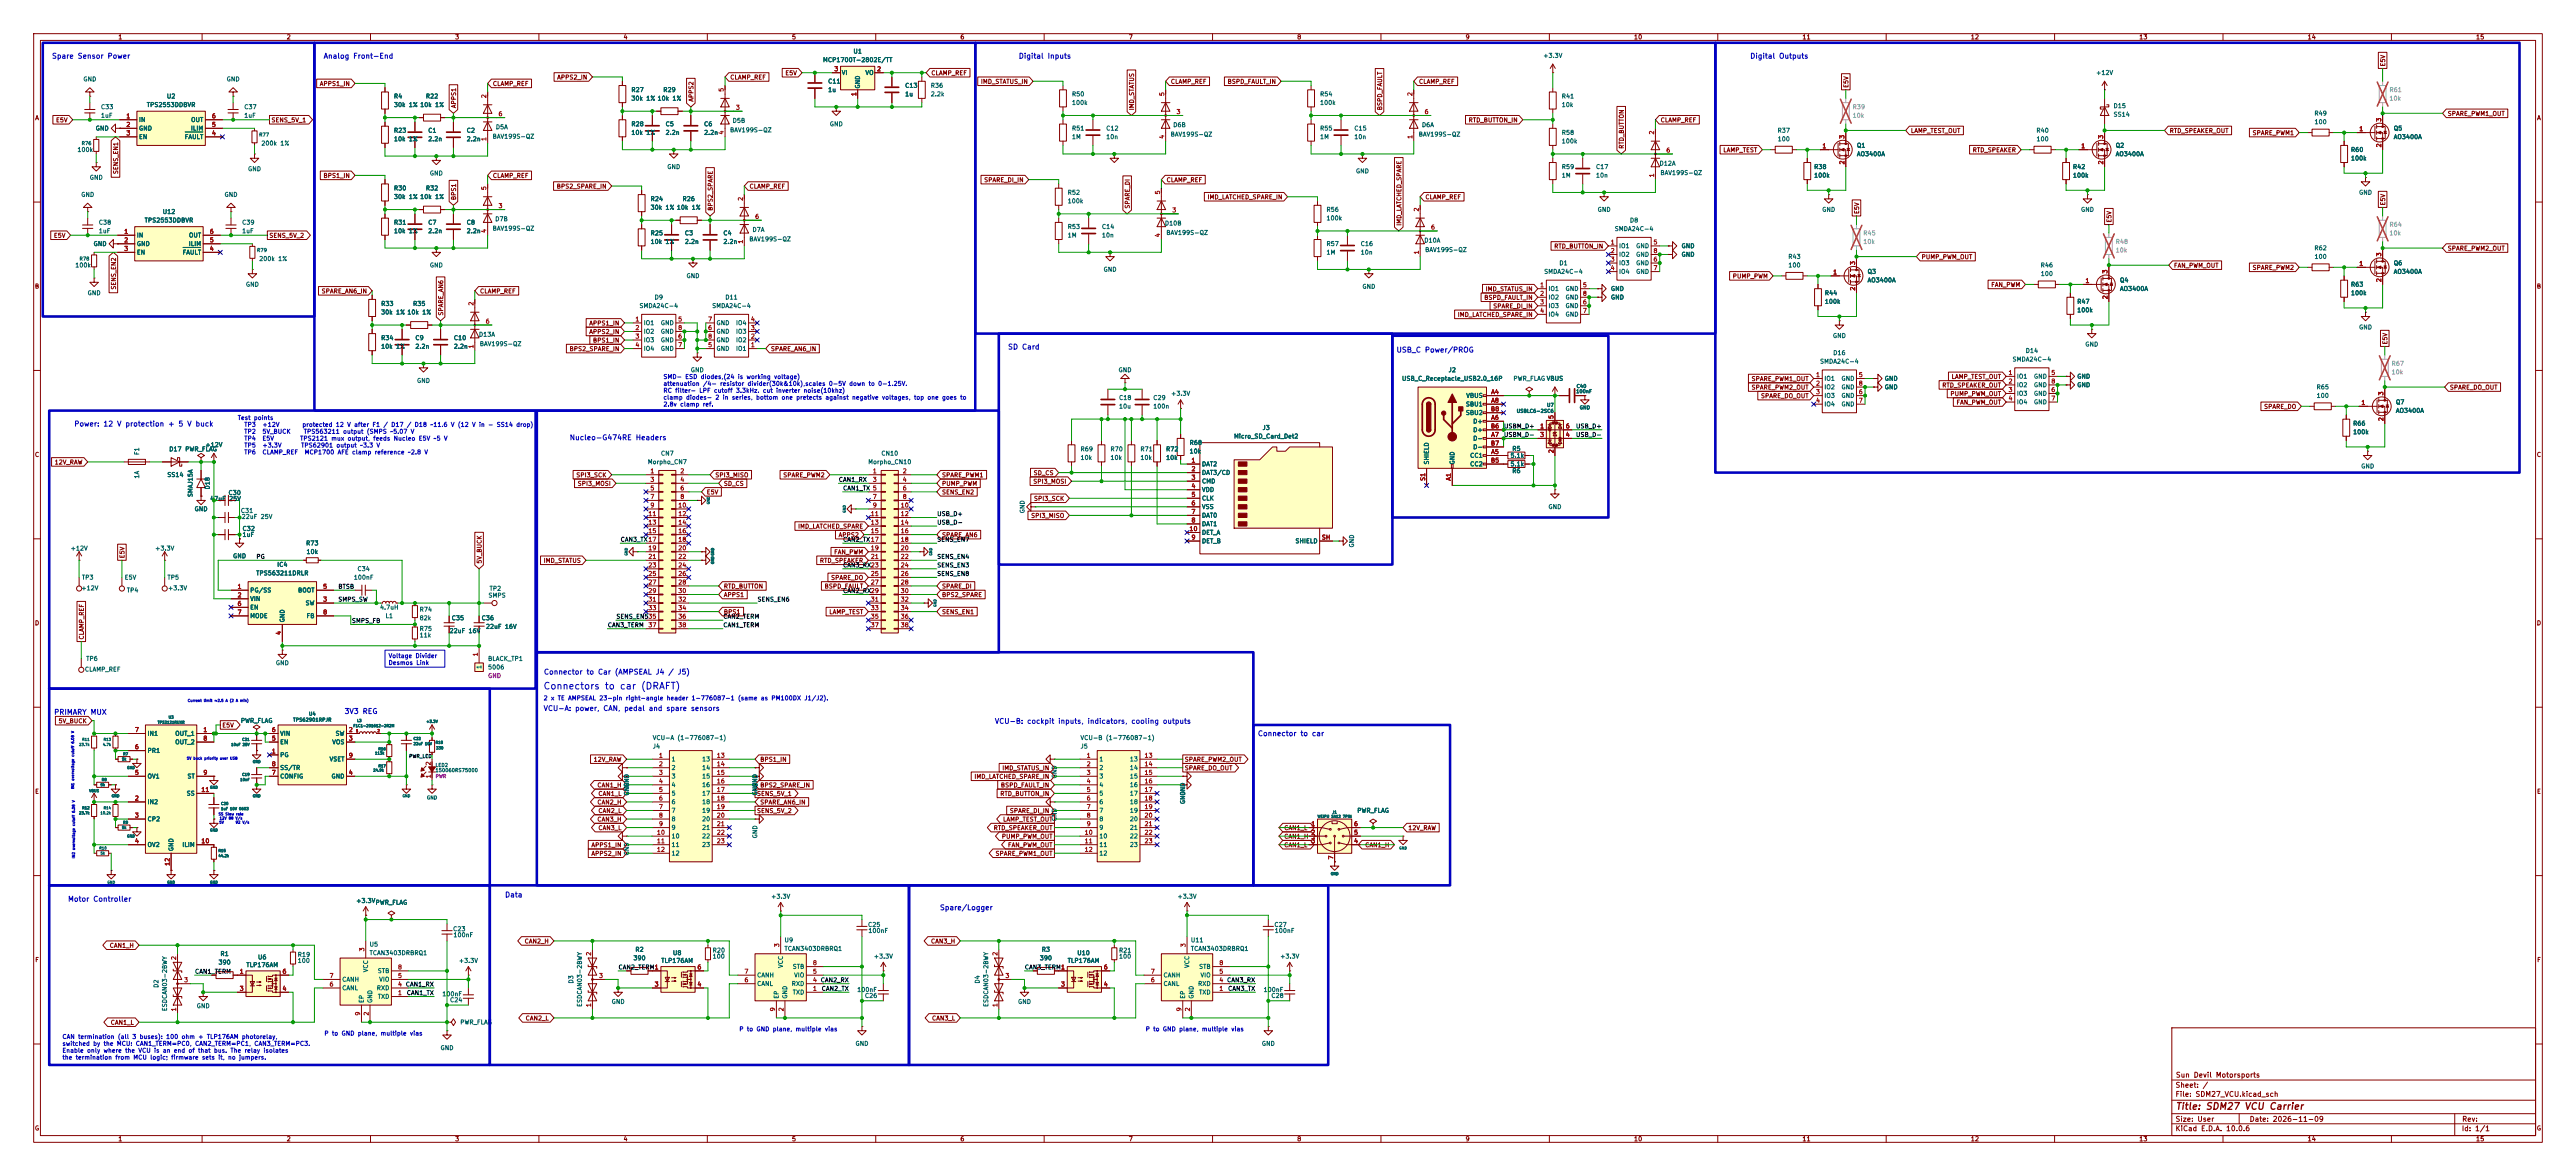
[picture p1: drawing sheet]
<svg xmlns="http://www.w3.org/2000/svg" width="765mm" height="349mm" viewBox="0 0 765 349" stroke-linecap="round" stroke-linejoin="round" font-family="sans-serif">
<defs><g id="words">
<text font-size="2" fill="#0000c2" x="161.2" y="205.2">Connectors to car (DRAFT)</text>
<text font-size="2" fill="#840000" x="645.8" y="330">Title: SDM27 VCU Carrier</text>
<g font-size="1.5" fill="#0000c2">
<text x="15.3" y="17.8">Spare Sensor Power</text>
<text x="95.9" y="17.8">Analog Front-End</text>
<text x="302.3" y="17.8">Digital Inputs</text>
<text x="519.5" y="17.8">Digital Outputs</text>
<text x="299.1" y="104.1">SD Card</text>
<text x="414.5" y="105">USB_C Power/PROG</text>
<text x="21.9" y="127">Power: 12 V protection + 5 V buck</text>
<text x="169" y="131.1">Nucleo-G474RE Headers</text>
<text x="161.3" y="200.7">Connector to Car (AMPSEAL J4 / J5)</text>
<text x="15.9" y="212.6">PRIMARY MUX</text>
<text x="102.1" y="212.4">3V3 REG</text>
<text x="161.2" y="211.5">VCU-A: power, CAN, pedal and spare sensors</text>
<text x="295.2" y="215.3">VCU-B: cockpit inputs, indicators, cooling outputs</text>
<text x="373.3" y="219">Connector to car</text>
<text x="20" y="268.1">Motor Controller</text>
<text x="149.8" y="266.8">Data</text>
<text x="278.9" y="270.6">Spare/Logger</text>
</g>
<g font-size="1.5" fill="#840000">
<text x="645.8" y="323.3">Sheet: /</text>
<text x="645.8" y="320.3">Sun Devil Motorsports</text>
<text x="645.8" y="326">File: SDM27_VCU.kicad_sch</text>
<text x="645.8" y="333.4">Size: User</text>
<text x="667.8" y="333.4">Date: 2026-11-09</text>
<text x="730.8" y="333.4">Rev:</text>
<text x="645.8" y="336.2">KiCad E.D.A. 10.0.6</text>
<text x="730.8" y="336.2">Id: 1/1</text>
</g>
<g font-size="1.3" fill="#840000">
<text x="35" y="12">1</text>
<text x="85" y="12">2</text>
<text x="135" y="12">3</text>
<text x="185" y="12">4</text>
<text x="235" y="12">5</text>
<text x="285" y="12">6</text>
<text x="335" y="12">7</text>
<text x="385" y="12">8</text>
<text x="435" y="12">9</text>
<text x="485" y="12">10</text>
<text x="535" y="12">11</text>
<text x="585" y="12">12</text>
<text x="635" y="12">13</text>
<text x="685" y="12">14</text>
<text x="735" y="12">15</text>
<text x="165.3" y="23.9">APPS2_IN</text>
<text x="216.7" y="23.9">CLAMP_REF</text>
<text x="233" y="22.6">E5V</text>
<text x="276.4" y="22.6">CLAMP_REF</text>
<text x="708.4" y="19.9" transform="rotate(-90 708.4 19.9)">E5V</text>
<text x="94.8" y="25.8">APPS1_IN</text>
<text x="146.2" y="25.8">CLAMP_REF</text>
<text x="291.1" y="25.2">IMD_STATUS_IN</text>
<text x="347.5" y="25.2">CLAMP_REF</text>
<text x="364.3" y="25.2">BSPD_FAULT_IN</text>
<text x="421.1" y="25.2">CLAMP_REF</text>
<text x="549.1" y="26.2" transform="rotate(-90 549.1 26.2)">E5V</text>
<text x="10.3" y="36">A</text>
<text x="135.7" y="32.3" transform="rotate(-90 135.7 32.3)">APPS1</text>
<text x="206.2" y="30.3" transform="rotate(-90 206.2 30.3)">APPS2</text>
<text x="337" y="32.9" transform="rotate(-90 337 32.9)">IMD_STATUS</text>
<text x="410.6" y="32.9" transform="rotate(-90 410.6 32.9)">BSPD_FAULT</text>
<text x="726.6" y="34.7">SPARE_PWM1_OUT</text>
<text x="753.1" y="36">A</text>
<text x="16.5" y="36.6">E5V</text>
<text x="80.5" y="36.6">SENS_5V_1</text>
<text x="435.9" y="36.6">RTD_BUTTON_IN</text>
<text x="492.9" y="36.6">CLAMP_REF</text>
<text x="567.2" y="39.8">LAMP_TEST_OUT</text>
<text x="644" y="39.8">RTD_SPEAKER_OUT</text>
<text x="668.6" y="40.4">SPARE_PWM1</text>
<text x="482.4" y="44.3" transform="rotate(-90 482.4 44.3)">RTD_BUTTON</text>
<text x="511.5" y="45.5">LAMP_TEST</text>
<text x="585.5" y="45.5">RTD_SPEAKER</text>
<text x="35.3" y="51.9" transform="rotate(-90 35.3 51.9)">SENS_EN1</text>
<text x="95.9" y="53.1">BPS1_IN</text>
<text x="146.2" y="53.1">CLAMP_REF</text>
<text x="135.7" y="59.6" transform="rotate(-90 135.7 59.6)">BPS1</text>
<text x="165.1" y="56.3">BPS2_SPARE_IN</text>
<text x="222.4" y="56.3">CLAMP_REF</text>
<text x="292" y="54.4">SPARE_DI_IN</text>
<text x="346.2" y="54.4">CLAMP_REF</text>
<text x="358.4" y="59.5">IMD_LATCHED_SPARE_IN</text>
<text x="423" y="59.5">CLAMP_REF</text>
<text x="211.9" y="62.7" transform="rotate(-90 211.9 62.7)">BPS2_SPARE</text>
<text x="335.7" y="62.1" transform="rotate(-90 335.7 62.1)">SPARE_DI</text>
<text x="552.2" y="63.7" transform="rotate(-90 552.2 63.7)">E5V</text>
<text x="708.4" y="61.1" transform="rotate(-90 708.4 61.1)">E5V</text>
<text x="15.9" y="70.9">E5V</text>
<text x="79.8" y="70.9">SENS_5V_2</text>
<text x="416.3" y="67.2" transform="rotate(-90 416.3 67.2)">IMD_LATCHED_SPARE</text>
<text x="627.2" y="66.2" transform="rotate(-90 627.2 66.2)">E5V</text>
<text x="461.3" y="74.1">RTD_BUTTON_IN</text>
<text x="570.4" y="77.3">PUMP_PWM_OUT</text>
<text x="726.6" y="74.7">SPARE_PWM2_OUT</text>
<text x="514.3" y="83">PUMP_PWM</text>
<text x="645.3" y="79.8">FAN_PWM_OUT</text>
<text x="668.6" y="80.4">SPARE_PWM2</text>
<text x="10.2" y="86">B</text>
<text x="34.7" y="86.1" transform="rotate(-90 34.7 86.1)">SENS_EN2</text>
<text x="95.3" y="87.4">SPARE_AN6_IN</text>
<text x="142.4" y="87.4">CLAMP_REF</text>
<text x="440.5" y="89.3">BSPD_FAULT_IN</text>
<text x="440.9" y="86.8">IMD_STATUS_IN</text>
<text x="591" y="85.5">FAN_PWM</text>
<text x="753" y="86">B</text>
<text x="131.9" y="93.8" transform="rotate(-90 131.9 93.8)">SPARE_AN6</text>
<text x="432.7" y="94.4">IMD_LATCHED_SPARE_IN</text>
<text x="443.2" y="91.9">SPARE_DI_IN</text>
<text x="174.8" y="96.9">APPS1_IN</text>
<text x="174.8" y="99.5">APPS2_IN</text>
<text x="168.9" y="104.6">BPS2_SPARE_IN</text>
<text x="175.9" y="102">BPS1_IN</text>
<text x="228.7" y="104.6">SPARE_AN6_IN</text>
<text x="709.1" y="102.4" transform="rotate(-90 709.1 102.4)">E5V</text>
<text x="519.9" y="113.5">SPARE_PWM1_OUT</text>
<text x="579.3" y="112.8">LAMP_TEST_OUT</text>
<text x="519.9" y="116">SPARE_PWM2_OUT</text>
<text x="522.7" y="118.5">SPARE_DO_OUT</text>
<text x="576.5" y="115.4">RTD_SPEAKER_OUT</text>
<text x="578.9" y="117.9">PUMP_PWM_OUT</text>
<text x="727.2" y="116">SPARE_DO_OUT</text>
<text x="580.7" y="120.4">FAN_PWM_OUT</text>
<text x="672" y="121.7">SPARE_DO</text>
<text x="10.2" y="136">C</text>
<text x="753" y="136">C</text>
<text x="16.1" y="138.2">12V_RAW</text>
<text x="170.9" y="142">SPI3_SCK</text>
<text x="212.2" y="142">SPI3_MISO</text>
<text x="232.4" y="142">SPARE_PWM2</text>
<text x="279.5" y="142">SPARE_PWM1</text>
<text x="306.6" y="143.9">SPI3_MOSI</text>
<text x="306.7" y="141.4">SD_CS</text>
<text x="171.4" y="144.6">SPI3_MOSI</text>
<text x="209.7" y="147.1">E5V</text>
<text x="214.8" y="144.6">SD_CS</text>
<text x="279.5" y="147.1">SENS_EN2</text>
<text x="279.5" y="144.6">PUMP_PWM</text>
<text x="306.8" y="149">SPI3_SCK</text>
<text x="306" y="154.1">SPI3_MISO</text>
<text x="236.8" y="157.3">IMD_LATCHED_SPARE</text>
<text x="248.8" y="159.8">APPS2</text>
<text x="279.5" y="159.8">SPARE_AN6</text>
<text x="37.2" y="165.9" transform="rotate(-90 37.2 165.9)">E5V</text>
<text x="143.3" y="167.5" transform="rotate(-90 143.3 167.5)">5V_BUCK</text>
<text x="161.3" y="167.4">IMD_STATUS</text>
<text x="243.3" y="167.4">RTD_SPEAKER</text>
<text x="247.5" y="164.9">FAN_PWM</text>
<text x="246.6" y="172.5">SPARE_DO</text>
<text x="214.8" y="175">RTD_BUTTON</text>
<text x="214.8" y="177.6">APPS1</text>
<text x="244.7" y="175">BSPD_FAULT</text>
<text x="279.5" y="175">SPARE_DI</text>
<text x="279.5" y="177.6">BPS2_SPARE</text>
<text x="10.2" y="186">D</text>
<text x="214.8" y="182.7">BPS1</text>
<text x="246.1" y="182.7">LAMP_TEST</text>
<text x="279.5" y="182.7">SENS_EN1</text>
<text x="753" y="186">D</text>
<text x="25.2" y="190.1" transform="rotate(-90 25.2 190.1)">CLAMP_REF</text>
<text x="17.2" y="215.1">5V_BUCK</text>
<text x="65.9" y="216.3">E5V</text>
<text x="176.1" y="226.5">12V_RAW</text>
<text x="225.6" y="226.5">BPS1_IN</text>
<text x="351.6" y="226.5">SPARE_PWM2_OUT</text>
<text x="289.1" y="231.6">IMD_LATCHED_SPARE_IN</text>
<text x="297.4" y="229">IMD_STATUS_IN</text>
<text x="351.6" y="229">SPARE_DO_OUT</text>
<text x="10.3" y="236">E</text>
<text x="177.2" y="234.1">CAN1_H</text>
<text x="177.2" y="239.2">CAN2_H</text>
<text x="177.5" y="236.6">CAN1_L</text>
<text x="224.6" y="236.6">SENS_5V_1</text>
<text x="225.6" y="239.2">SPARE_AN6_IN</text>
<text x="225.6" y="234.1">BPS2_SPARE_IN</text>
<text x="296.8" y="236.6">RTD_BUTTON_IN</text>
<text x="297" y="234.1">BSPD_FAULT_IN</text>
<text x="753.1" y="236">E</text>
<text x="177.2" y="244.3">CAN3_H</text>
<text x="177.5" y="241.7">CAN2_L</text>
<text x="224.6" y="241.7">SENS_5V_2</text>
<text x="297.7" y="244.3">LAMP_TEST_OUT</text>
<text x="299.7" y="241.7">SPARE_DI_IN</text>
<text x="175.4" y="251.9">APPS1_IN</text>
<text x="177.5" y="246.8">CAN3_L</text>
<text x="294.9" y="246.8">RTD_SPEAKER_OUT</text>
<text x="297.3" y="249.3">PUMP_PWM_OUT</text>
<text x="299.1" y="251.9">FAN_PWM_OUT</text>
<text x="381.1" y="249.3">CAN1_H</text>
<text x="381.1" y="246.8">CAN1_L</text>
<text x="381.1" y="251.9">CAN1_L</text>
<text x="405.2" y="251.9">CAN1_H</text>
<text x="418" y="246.8">12V_RAW</text>
<text x="175.4" y="254.4">APPS2_IN</text>
<text x="295.4" y="254.4">SPARE_PWM1_OUT</text>
<text x="32.4" y="281.7">CAN1_H</text>
<text x="155.6" y="280.5">CAN2_H</text>
<text x="276.3" y="280.5">CAN3_H</text>
<text x="10.3" y="286">F</text>
<text x="753.1" y="286">F</text>
<text x="32.7" y="304.6">CAN1_L</text>
<text x="155.9" y="303.3">CAN2_L</text>
<text x="276.6" y="303.3">CAN3_L</text>
<text x="10.2" y="336">G</text>
<text x="753" y="336">G</text>
<text x="35" y="339.2">1</text>
<text x="85" y="339.2">2</text>
<text x="135" y="339.2">3</text>
<text x="185" y="339.2">4</text>
<text x="235" y="339.2">5</text>
<text x="285" y="339.2">6</text>
<text x="335" y="339.2">7</text>
<text x="385" y="339.2">8</text>
<text x="435" y="339.2">9</text>
<text x="485" y="339.2">10</text>
<text x="535" y="339.2">11</text>
<text x="585" y="339.2">12</text>
<text x="635" y="339.2">13</text>
<text x="685" y="339.2">14</text>
<text x="735" y="339.2">15</text>
</g>
<g font-size="1.3" fill="#006464">
<text x="253.2" y="16.2">U1</text>
<text x="458" y="17.5">+3.3V</text>
<text x="244.2" y="18.7">MCP1700T-2802E/TT</text>
<text x="249.8" y="22.6">VI</text>
<text x="256.8" y="22.6">VO</text>
<text x="622.2" y="22.6">+12V</text>
<text x="24.6" y="24.5">GND</text>
<text x="49.4" y="29.5">U2</text>
<text x="67.2" y="24.5">GND</text>
<text x="116.8" y="29.5">R4</text>
<text x="126.3" y="29.5">R22</text>
<text x="187.3" y="27.6">R27</text>
<text x="196.8" y="27.6">R29</text>
<text x="245.7" y="25.1">C11</text>
<text x="245.7" y="27.6">1u</text>
<text x="255.6" y="26.4" transform="rotate(-90 255.6 26.4)">GND</text>
<text x="268.6" y="26.4">C13</text>
<text x="268.6" y="28.9">1u</text>
<text x="276.2" y="26.4">R36</text>
<text x="276.2" y="28.9">2.2k</text>
<text x="318.1" y="28.9">R50</text>
<text x="391.8" y="28.9">R54</text>
<text x="463.5" y="29.5">R41</text>
<text x="29.8" y="32.7">C33</text>
<text x="29.8" y="35.3">1uF</text>
<text x="43.4" y="32.1">TPS2553DDBVR</text>
<text x="72.4" y="32.7">C37</text>
<text x="72.4" y="35.3">1uF</text>
<text x="116.8" y="32.1">30k 1% 10k 1%</text>
<text x="187.3" y="30.2">30k 1% 10k 1%</text>
<text x="318.1" y="31.4">100k</text>
<text x="391.8" y="31.4">100k</text>
<text x="463.5" y="32.1">10k</text>
<text x="627.4" y="32.4">D15</text>
<text x="627.4" y="34.9">SS14</text>
<text x="687" y="34.6">R49</text>
<text x="28.3" y="39.1">GND</text>
<text x="41.1" y="36.5">IN</text>
<text x="41.1" y="39.1">GND</text>
<text x="41.1" y="41.6">EN</text>
<text x="54.7" y="41.6">FAULT</text>
<text x="56.5" y="39.1">ILIM</text>
<text x="56.6" y="36.5">OUT</text>
<text x="116.8" y="39.7">R23</text>
<text x="127" y="39.7">C1</text>
<text x="138.4" y="39.7">C2</text>
<text x="146.1" y="41.5">BAV199S-QZ</text>
<text x="147.1" y="38.7">D5A</text>
<text x="187.3" y="37.8">R28</text>
<text x="187.3" y="40.3">10k 1%</text>
<text x="197.5" y="37.8">C5</text>
<text x="197.5" y="40.3">2.2n</text>
<text x="208.9" y="37.8">C6</text>
<text x="208.9" y="40.3">2.2n</text>
<text x="216.6" y="39.6">BAV199S-QZ</text>
<text x="217.4" y="36.8">D5B</text>
<text x="246.2" y="37.8">GND</text>
<text x="318.1" y="39.1">R51</text>
<text x="318.1" y="41.6">1M</text>
<text x="328.3" y="39.1">C12</text>
<text x="328.3" y="41.6">10n</text>
<text x="347.4" y="40.8">BAV199S-QZ</text>
<text x="348.2" y="38">D6B</text>
<text x="391.8" y="39.1">R55</text>
<text x="391.8" y="41.6">1M</text>
<text x="401.9" y="39.1">C15</text>
<text x="401.9" y="41.6">10n</text>
<text x="421.1" y="40.8">BAV199S-QZ</text>
<text x="422" y="38">D6A</text>
<text x="463.5" y="40.3">R58</text>
<text x="527.6" y="39.7">R37</text>
<text x="604.5" y="39.7">R40</text>
<text x="687" y="37.2">100</text>
<text x="710.5" y="39.1">Q5</text>
<text x="710.5" y="41.6">AO3400A</text>
<text x="22.8" y="45.4">100k</text>
<text x="77.5" y="43.5">200k 1%</text>
<text x="116.8" y="42.2">10k 1%</text>
<text x="127" y="42.2">2.2n</text>
<text x="138.4" y="42.2">2.2n</text>
<text x="463.5" y="42.9">100k</text>
<text x="527.6" y="42.2">100</text>
<text x="551.2" y="44.1">Q1</text>
<text x="551.2" y="46.7">AO3400A</text>
<text x="604.5" y="42.2">100</text>
<text x="628" y="44.1">Q2</text>
<text x="628" y="46.7">AO3400A</text>
<text x="697.8" y="45.4">R60</text>
<text x="697.8" y="48">100k</text>
<text x="26.5" y="53.7">GND</text>
<text x="73.5" y="51.1">GND</text>
<text x="127.5" y="52.4">GND</text>
<text x="198" y="50.5">GND</text>
<text x="402.4" y="51.8">GND</text>
<text x="463.5" y="50.5">R59</text>
<text x="463.5" y="53">1M</text>
<text x="473.7" y="50.5">C17</text>
<text x="473.7" y="53">10n</text>
<text x="492.6" y="49.5">D12A</text>
<text x="492.8" y="52.3">BAV199S-QZ</text>
<text x="538.5" y="50.5">R38</text>
<text x="538.5" y="53">100k</text>
<text x="615.3" y="50.5">R42</text>
<text x="615.3" y="53">100k</text>
<text x="24" y="58.7">GND</text>
<text x="66.5" y="58.7">GND</text>
<text x="116.8" y="56.8">R30</text>
<text x="116.8" y="59.4">30k 1% 10k 1%</text>
<text x="126.3" y="56.8">R32</text>
<text x="316.8" y="58.1">R52</text>
<text x="700.2" y="58.1">GND</text>
<text x="48.2" y="63.8">U12</text>
<text x="146.9" y="66">D7B</text>
<text x="193" y="60">R24</text>
<text x="193" y="62.6">30k 1% 10k 1%</text>
<text x="202.5" y="60">R26</text>
<text x="316.8" y="60.7">100k</text>
<text x="393.7" y="63.2">R56</text>
<text x="393.7" y="65.7">100k</text>
<text x="474.2" y="63.2">GND</text>
<text x="540.9" y="63.2">GND</text>
<text x="617.7" y="63.2">GND</text>
<text x="29.2" y="67">C38</text>
<text x="29.2" y="69.5">1uF</text>
<text x="40.5" y="70.8">IN</text>
<text x="42.8" y="66.4">TPS2553DDBVR</text>
<text x="56" y="70.8">OUT</text>
<text x="71.7" y="67">C39</text>
<text x="71.7" y="69.5">1uF</text>
<text x="116.8" y="67">R31</text>
<text x="116.8" y="69.5">10k 1%</text>
<text x="127" y="67">C7</text>
<text x="127" y="69.5">2.2n</text>
<text x="138.4" y="67">C8</text>
<text x="138.4" y="69.5">2.2n</text>
<text x="146.1" y="68.8">BAV199S-QZ</text>
<text x="193" y="70.2">R25</text>
<text x="203.2" y="70.2">C3</text>
<text x="214.6" y="70.2">C4</text>
<text x="222.3" y="72">BAV199S-QZ</text>
<text x="223.3" y="69.2">D7A</text>
<text x="316.8" y="68.3">R53</text>
<text x="316.8" y="70.8">1M</text>
<text x="327" y="68.3">C14</text>
<text x="327" y="70.8">10n</text>
<text x="345.7" y="67.3">D10B</text>
<text x="346.1" y="70.1">BAV199S-QZ</text>
<text x="479.3" y="68.9">SMDA24C-4</text>
<text x="483.8" y="66.4">D8</text>
<text x="27.6" y="73.4">GND</text>
<text x="40.5" y="73.4">GND</text>
<text x="40.5" y="75.9">EN</text>
<text x="54.1" y="75.9">FAULT</text>
<text x="55.9" y="73.4">ILIM</text>
<text x="76.8" y="77.8">200k 1%</text>
<text x="193" y="72.7">10k 1%</text>
<text x="203.2" y="72.7">2.2n</text>
<text x="214.6" y="72.7">2.2n</text>
<text x="393.7" y="73.4">R57</text>
<text x="393.7" y="75.9">1M</text>
<text x="403.8" y="73.4">C16</text>
<text x="403.8" y="75.9">10n</text>
<text x="422.7" y="72.3">D10A</text>
<text x="423" y="75.1">BAV199S-QZ</text>
<text x="480.5" y="74">IO1</text>
<text x="480.5" y="76.5">IO2</text>
<text x="485.6" y="74">GND</text>
<text x="485.6" y="76.5">GND</text>
<text x="499.1" y="74">GND</text>
<text x="499.1" y="76.5">GND</text>
<text x="530.8" y="77.2">R43</text>
<text x="687" y="74.6">R62</text>
<text x="687" y="77.2">100</text>
<text x="22.2" y="79.7">100k</text>
<text x="127.5" y="79.7">GND</text>
<text x="203.7" y="82.9">GND</text>
<text x="327.5" y="81">GND</text>
<text x="458.3" y="81.6">SMDA24C-4</text>
<text x="462.8" y="79.1">D1</text>
<text x="480.5" y="79.1">IO3</text>
<text x="480.5" y="81.6">IO4</text>
<text x="485.6" y="79.1">GND</text>
<text x="485.6" y="81.6">GND</text>
<text x="530.8" y="79.7">100</text>
<text x="554.3" y="81.6">Q3</text>
<text x="605.7" y="79.7">R46</text>
<text x="605.8" y="82.2">100</text>
<text x="710.5" y="79.1">Q6</text>
<text x="710.5" y="81.6">AO3400A</text>
<text x="25.9" y="88">GND</text>
<text x="72.9" y="85.4">GND</text>
<text x="194.2" y="89.2">D9</text>
<text x="215.2" y="89.2">D11</text>
<text x="404.3" y="86.1">GND</text>
<text x="459.6" y="86.7">IO1</text>
<text x="459.6" y="89.2">IO2</text>
<text x="464.7" y="86.7">GND</text>
<text x="464.7" y="89.2">GND</text>
<text x="478.1" y="89.2">GND</text>
<text x="478.1" y="86.7">GND</text>
<text x="541.6" y="88">R44</text>
<text x="554.3" y="84.1">AO3400A</text>
<text x="629.3" y="84.1">Q4</text>
<text x="629.3" y="86.7">AO3400A</text>
<text x="697.8" y="85.4">R63</text>
<text x="697.8" y="88">100k</text>
<text x="113" y="91.1">R33</text>
<text x="113" y="93.7">30k 1% 10k 1%</text>
<text x="122.5" y="91.1">R35</text>
<text x="189.7" y="91.8">SMDA24C-4</text>
<text x="211.3" y="91.8">SMDA24C-4</text>
<text x="459.6" y="91.8">IO3</text>
<text x="459.6" y="94.3">IO4</text>
<text x="464.7" y="91.8">GND</text>
<text x="464.7" y="94.3">GND</text>
<text x="541.6" y="90.5">100k</text>
<text x="616.6" y="90.5">R47</text>
<text x="616.6" y="93">100k</text>
<text x="113" y="101.3">R34</text>
<text x="123.2" y="101.3">C9</text>
<text x="134.6" y="101.3">C10</text>
<text x="142.1" y="100.3">D13A</text>
<text x="191" y="96.8">IO1</text>
<text x="191" y="99.4">IO2</text>
<text x="191" y="101.9">IO3</text>
<text x="196.1" y="96.8">GND</text>
<text x="196.1" y="101.9">GND</text>
<text x="196.1" y="99.4">GND</text>
<text x="212.6" y="99.4">GND</text>
<text x="212.6" y="96.8">GND</text>
<text x="212.6" y="101.9">GND</text>
<text x="218.4" y="101.9">IO2</text>
<text x="218.4" y="99.4">IO3</text>
<text x="218.4" y="96.8">IO4</text>
<text x="544" y="100.7">GND</text>
<text x="700.2" y="98.1">GND</text>
<text x="113" y="103.8">10k 1%</text>
<text x="123.2" y="103.8">2.2n</text>
<text x="134.6" y="103.8">2.2n</text>
<text x="142.3" y="103.1">BAV199S-QZ</text>
<text x="191" y="104.5">IO4</text>
<text x="196.1" y="104.5">GND</text>
<text x="212.6" y="104.5">GND</text>
<text x="218.4" y="104.5">IO1</text>
<text x="544.1" y="105.7">D16</text>
<text x="597.4" y="107.6">SMDA24C-4</text>
<text x="601.3" y="105.1">D14</text>
<text x="619" y="103.2">GND</text>
<text x="123.7" y="114">GND</text>
<text x="204.9" y="110.8">GND</text>
<text x="331.9" y="110.8">GND</text>
<text x="416.1" y="113.4">USB_C_Receptacle_USB2.0_16P</text>
<text x="429.9" y="110.8">J2</text>
<text x="449.2" y="113.4">PWR_FLAG VBUS</text>
<text x="459.1" y="113.4">VBUS</text>
<text x="540.2" y="108.3">SMDA24C-4</text>
<text x="541.5" y="113.4">IO1</text>
<text x="546.6" y="113.4">GND</text>
<text x="559.4" y="113.4">GND</text>
<text x="598.7" y="112.7">IO1</text>
<text x="603.7" y="112.7">GND</text>
<text x="616.6" y="112.7">GND</text>
<text x="332.1" y="119.1">C18</text>
<text x="342.2" y="119.1">C29</text>
<text x="347.6" y="117.8">+3.3V</text>
<text x="435.2" y="118.4">VBUS</text>
<text x="541.5" y="115.9">IO2</text>
<text x="541.5" y="118.4">IO3</text>
<text x="546.6" y="118.4">GND</text>
<text x="546.6" y="115.9">GND</text>
<text x="559.4" y="115.9">GND</text>
<text x="598.7" y="115.3">IO2</text>
<text x="598.7" y="117.8">IO3</text>
<text x="603.7" y="117.8">GND</text>
<text x="603.7" y="115.3">GND</text>
<text x="616.6" y="115.3">GND</text>
<text x="687.6" y="115.9">R65</text>
<text x="687.7" y="118.4">100</text>
<text x="332.1" y="121.6">10u</text>
<text x="342.2" y="121.6">100n</text>
<text x="435.1" y="121">SBU1</text>
<text x="435.1" y="123.5">SBU2</text>
<text x="541.5" y="121">IO4</text>
<text x="546.6" y="121">GND</text>
<text x="598.7" y="120.3">IO4</text>
<text x="603.7" y="120.3">GND</text>
<text x="711.2" y="120.3">Q7</text>
<text x="711.2" y="122.9">AO3400A</text>
<text x="366.2" y="130.5">Micro_SD_Card_Det2</text>
<text x="374.7" y="128">J3</text>
<text x="437.2" y="126.1">D+</text>
<text x="437.2" y="131.1">D-</text>
<text x="437.2" y="128.6">D+</text>
<text x="698.5" y="126.7">R66</text>
<text x="698.5" y="129.2">100k</text>
<text x="41.6" y="135.3" transform="rotate(-90 41.6 135.3)">F1</text>
<text x="50.1" y="134.3">D17 PWR_FLAG</text>
<text x="60.8" y="133">+12V</text>
<text x="196.1" y="135.6">CN7</text>
<text x="261.5" y="135.6">CN10</text>
<text x="320.7" y="134.3">R69</text>
<text x="320.7" y="136.9">10k</text>
<text x="329.5" y="134.3">R70</text>
<text x="329.5" y="136.9">10k</text>
<text x="338.4" y="134.3">R71</text>
<text x="338.4" y="136.9">10k</text>
<text x="346.1" y="134.3">R72</text>
<text x="346.1" y="136.9">10k</text>
<text x="353" y="132.4">R68</text>
<text x="353" y="134.9">10k</text>
<text x="436.3" y="136.2">CC1</text>
<text x="437.2" y="133.7">D-</text>
<text x="448.3" y="136.2">5.1k</text>
<text x="448.8" y="134.2">R5</text>
<text x="41.6" y="142.2" transform="rotate(-90 41.6 142.2)">1A</text>
<text x="49.5" y="141.9">SS14</text>
<text x="192.2" y="138.1">Morpho_CN7</text>
<text x="257.6" y="138.1">Morpho_CN10</text>
<text x="356.7" y="138.8">DAT2</text>
<text x="356.7" y="141.3">DAT3/CD</text>
<text x="356.7" y="143.8">CMD</text>
<text x="424.5" y="138.1" transform="rotate(-90 424.5 138.1)">SHIELD</text>
<text x="432.1" y="138.1" transform="rotate(-90 432.1 138.1)">GND</text>
<text x="436.3" y="138.8">CC2</text>
<text x="448.3" y="138.8">5.1k</text>
<text x="448.8" y="140.8">R6</text>
<text x="700.9" y="139.4">GND</text>
<text x="57.5" y="147.8" transform="rotate(-90 57.5 147.8)">SMAJ15A</text>
<text x="62.3" y="149">47uF</text>
<text x="62.6" y="145.5" transform="rotate(-90 62.6 145.5)">D18</text>
<text x="67.7" y="147.3">C30</text>
<text x="67.9" y="149">25V</text>
<text x="356.7" y="146.4">VDD</text>
<text x="356.7" y="148.9">CLK</text>
<text x="57.6" y="152.1">GND</text>
<text x="71.4" y="152.6">C31</text>
<text x="71.6" y="154.4">22uF 25V</text>
<text x="304.5" y="152.6" transform="rotate(-90 304.5 152.6)">GND</text>
<text x="356.7" y="151.5">VSS</text>
<text x="356.7" y="154">DAT0</text>
<text x="459.6" y="151.5">GND</text>
<text x="71.9" y="157.9">C32</text>
<text x="71.9" y="159.7">1uF</text>
<text x="356.7" y="156.5">DAT1</text>
<text x="356.7" y="161.6">DET_B</text>
<text x="356.7" y="159.1">DET_A</text>
<text x="384.5" y="161.6">SHIELD</text>
<text x="20.8" y="163.8">+12V</text>
<text x="45.9" y="163.8">+3.3V</text>
<text x="69.1" y="166.1">GND</text>
<text x="90.7" y="162.3">R73</text>
<text x="90.9" y="164.8">10k</text>
<text x="402.3" y="162.7" transform="rotate(-90 402.3 162.7)">GND</text>
<text x="24.2" y="172.4">TP3</text>
<text x="36.9" y="172.4">E5V</text>
<text x="49.6" y="172.4">TP5</text>
<text x="75.9" y="171.1">TPS563211DRLR</text>
<text x="82.2" y="168.6">IC4</text>
<text x="104.9" y="172.4">100nF</text>
<text x="106" y="169.9">C34</text>
<text x="24" y="175.6">+12V</text>
<text x="37.5" y="176.2">TP4</text>
<text x="49.7" y="175.6">+3.3V</text>
<text x="74.1" y="176.2">PG/SS</text>
<text x="74.1" y="178.8">VIN</text>
<text x="88.3" y="176.2">BOOT</text>
<text x="144.9" y="177.7">SMPS</text>
<text x="145.2" y="175.7">TP2</text>
<text x="74.1" y="181.3">EN</text>
<text x="74.1" y="183.8">MODE</text>
<text x="84.8" y="184.9" transform="rotate(-90 84.8 184.9)">GND</text>
<text x="90.6" y="180">SW</text>
<text x="90.9" y="183.8">FB</text>
<text x="112.7" y="181.3">4.7uH</text>
<text x="114.3" y="183.8">L1</text>
<text x="124.4" y="181.9">R74</text>
<text x="124.4" y="184.5">82k</text>
<text x="134" y="184.5">C35</text>
<text x="142.9" y="184.5">C36</text>
<text x="124.4" y="187.7">R75</text>
<text x="124.4" y="189.6">11k</text>
<text x="133.3" y="188.3">22uF 16V</text>
<text x="144.1" y="187">22uF 16V</text>
<text x="25.5" y="196.5">TP6</text>
<text x="81.8" y="197.8">GND</text>
<text x="144.8" y="196.5">BLACK_TP1</text>
<text x="25.1" y="199.7">CLAMP_REF</text>
<text x="143.2" y="198.8" transform="rotate(-90 143.2 198.8)">1</text>
<text x="144.8" y="199.1">5006</text>
<text x="71.4" y="215">PWR_FLAG</text>
<text x="43.7" y="218.8">IN1</text>
<text x="51.9" y="218.8">OUT_1</text>
<text x="51.9" y="221.3">OUT_2</text>
<text x="83" y="221.3">EN</text>
<text x="83" y="218.8">VIN</text>
<text x="98.5" y="221.3">VOS</text>
<text x="99.5" y="218.8">SW</text>
<text x="193.7" y="220">VCU-A (1-776087-1)</text>
<text x="320.7" y="220">VCU-B (1-776087-1)</text>
<text x="43.7" y="223.8">PR1</text>
<text x="83" y="225.1">PG</text>
<text x="97.7" y="226.4">VSET</text>
<text x="193.7" y="222.6">J4</text>
<text x="199.2" y="226.4">1</text>
<text x="208.3" y="226.4">13</text>
<text x="320.7" y="222.6">J5</text>
<text x="326.2" y="226.4">1</text>
<text x="335.3" y="226.4">13</text>
<text x="43.7" y="231.5">OV1</text>
<text x="55.5" y="231.5">ST</text>
<text x="83" y="231.5">CONFIG</text>
<text x="83" y="228.9">SS/TR</text>
<text x="98.3" y="231.5">GND</text>
<text x="199.2" y="228.9">2</text>
<text x="199.2" y="231.5">3</text>
<text x="208.3" y="228.9">14</text>
<text x="208.3" y="231.5">15</text>
<text x="225.1" y="233.8" transform="rotate(-90 225.1 233.8)">GND</text>
<text x="314" y="231.3" transform="rotate(-90 314 231.3)">GND</text>
<text x="326.2" y="228.9">2</text>
<text x="326.2" y="231.5">3</text>
<text x="335.3" y="228.9">14</text>
<text x="335.3" y="231.5">15</text>
<text x="43.7" y="239.1">IN2</text>
<text x="55.3" y="236.5">SS</text>
<text x="187" y="236.4" transform="rotate(-90 187 236.4)">GND</text>
<text x="199.2" y="234">4</text>
<text x="199.2" y="236.5">5</text>
<text x="199.2" y="239.1">6</text>
<text x="208.3" y="234">16</text>
<text x="208.3" y="236.5">17</text>
<text x="208.3" y="239.1">18</text>
<text x="225.1" y="236.4" transform="rotate(-90 225.1 236.4)">GND</text>
<text x="326.2" y="234">4</text>
<text x="326.2" y="236.5">5</text>
<text x="326.2" y="239.1">6</text>
<text x="335.3" y="234">16</text>
<text x="335.3" y="236.5">17</text>
<text x="335.3" y="239.1">18</text>
<text x="352.1" y="238.9" transform="rotate(-90 352.1 238.9)">GND</text>
<text x="43.7" y="244.2">CP2</text>
<text x="199.2" y="241.6">7</text>
<text x="199.2" y="244.2">8</text>
<text x="208.3" y="241.6">19</text>
<text x="208.3" y="244.2">20</text>
<text x="314" y="244" transform="rotate(-90 314 244)">GND</text>
<text x="326.2" y="241.6">7</text>
<text x="326.2" y="244.2">8</text>
<text x="335.3" y="241.6">19</text>
<text x="335.3" y="244.2">20</text>
<text x="402.8" y="241.6">PWR_FLAG</text>
<text x="43.7" y="251.8">OV2</text>
<text x="54" y="251.8">ILIM</text>
<text x="199.2" y="246.7">9</text>
<text x="199.2" y="249.2">10</text>
<text x="199.2" y="251.8">11</text>
<text x="208.3" y="246.7">21</text>
<text x="208.3" y="249.2">22</text>
<text x="208.3" y="251.8">23</text>
<text x="225.1" y="249.1" transform="rotate(-90 225.1 249.1)">GND</text>
<text x="326.2" y="246.7">9</text>
<text x="326.2" y="249.2">10</text>
<text x="326.2" y="251.8">11</text>
<text x="335.3" y="246.7">21</text>
<text x="335.3" y="249.2">22</text>
<text x="335.3" y="251.8">23</text>
<text x="51.8" y="252.9" transform="rotate(-90 51.8 252.9)">GND</text>
<text x="187" y="254.2" transform="rotate(-90 187 254.2)">GND</text>
<text x="199.2" y="254.3">12</text>
<text x="326.2" y="254.3">12</text>
<text x="105.6" y="268.4">+3.3V</text>
<text x="111.4" y="268.9">PWR_FLAG</text>
<text x="228.8" y="267.2">+3.3V</text>
<text x="349.5" y="267.2">+3.3V</text>
<text x="257.6" y="275.5">C25</text>
<text x="378.2" y="275.5">C27</text>
<text x="109.6" y="281.4">U5</text>
<text x="134.4" y="276.8">C23</text>
<text x="134.5" y="278.6">100nF</text>
<text x="232.8" y="280.1">U9</text>
<text x="257.7" y="277.3">100nF</text>
<text x="353.4" y="280.1">U11</text>
<text x="378.3" y="277.3">100nF</text>
<text x="64.7" y="286.7">390</text>
<text x="65.3" y="284.2">R1</text>
<text x="73" y="287.5">TLP176AM</text>
<text x="76.5" y="285.2">U6</text>
<text x="88.2" y="284.4">R19</text>
<text x="88.2" y="286.2">100</text>
<text x="109.6" y="283.9">TCAN3403DRBRQ1</text>
<text x="136.1" y="286.2">+3.3V</text>
<text x="187.9" y="285.4">390</text>
<text x="188.5" y="282.9">R2</text>
<text x="196.2" y="286.2">TLP176AM</text>
<text x="199.6" y="283.9">U8</text>
<text x="211.4" y="283.2">R20</text>
<text x="211.4" y="284.9">100</text>
<text x="232.7" y="287.6" transform="rotate(-90 232.7 287.6)">VCC</text>
<text x="232.8" y="282.7">TCAN3403DRBRQ1</text>
<text x="235.2" y="288">STB</text>
<text x="259.3" y="284.9">+3.3V</text>
<text x="308.6" y="285.4">390</text>
<text x="309.1" y="282.9">R3</text>
<text x="316.8" y="286.2">TLP176AM</text>
<text x="319.7" y="283.9">U10</text>
<text x="332.1" y="283.2">R21</text>
<text x="332.1" y="284.9">100</text>
<text x="353.4" y="287.6" transform="rotate(-90 353.4 287.6)">VCC</text>
<text x="353.4" y="282.7">TCAN3403DRBRQ1</text>
<text x="355.9" y="288">STB</text>
<text x="379.9" y="284.9">+3.3V</text>
<text x="47.3" y="293.5" transform="rotate(-90 47.3 293.5)">D2</text>
<text x="101.4" y="291.8">CANH</text>
<text x="109.5" y="288.8" transform="rotate(-90 109.5 288.8)">VCC</text>
<text x="112" y="289.3">STB</text>
<text x="112.4" y="291.8">VIO</text>
<text x="170.5" y="292.2" transform="rotate(-90 170.5 292.2)">D3</text>
<text x="224.6" y="293.1">CANL</text>
<text x="224.6" y="290.5">CANH</text>
<text x="234.9" y="293.1">RXD</text>
<text x="235.6" y="290.5">VIO</text>
<text x="291.2" y="292.2" transform="rotate(-90 291.2 292.2)">D4</text>
<text x="345.3" y="293.1">CANL</text>
<text x="345.3" y="290.5">CANH</text>
<text x="355.6" y="293.1">RXD</text>
<text x="356.3" y="290.5">VIO</text>
<text x="58.3" y="299.7">GND</text>
<text x="101.4" y="294.3">CANL</text>
<text x="108.3" y="298" transform="rotate(-90 108.3 298)">EP</text>
<text x="110.8" y="298" transform="rotate(-90 110.8 298)">GND</text>
<text x="111.7" y="294.3">RXD</text>
<text x="112" y="296.9">TXD</text>
<text x="131.2" y="296.1">100nF</text>
<text x="133.5" y="297.9">C24</text>
<text x="173" y="299.1" transform="rotate(-90 173 299.1)">ESDCAN03-2BWY</text>
<text x="181.5" y="298.4">GND</text>
<text x="231.5" y="296.7" transform="rotate(-90 231.5 296.7)">EP</text>
<text x="234" y="296.7" transform="rotate(-90 234 296.7)">GND</text>
<text x="235.2" y="295.6">TXD</text>
<text x="254.4" y="294.8">100nF</text>
<text x="256.7" y="296.6">C26</text>
<text x="293.7" y="299.1" transform="rotate(-90 293.7 299.1)">ESDCAN03-2BWY</text>
<text x="302.1" y="298.4">GND</text>
<text x="352.1" y="296.7" transform="rotate(-90 352.1 296.7)">EP</text>
<text x="354.7" y="296.7" transform="rotate(-90 354.7 296.7)">GND</text>
<text x="355.9" y="295.6">TXD</text>
<text x="375" y="294.8">100nF</text>
<text x="377.3" y="296.6">C28</text>
<text x="49.9" y="300.4" transform="rotate(-90 49.9 300.4)">ESDCAN03-2BWY</text>
<text x="136.5" y="304.5">PWR_FLAG</text>
<text x="253.8" y="310.8">GND</text>
<text x="374.5" y="310.8">GND</text>
<text x="130.7" y="312.1">GND</text>
</g>
<g font-size="1.3" fill="#a90000">
<text x="247.6" y="21.5">3</text>
<text x="260.3" y="21.5">2</text>
<text x="144.6" y="29.3" transform="rotate(-90 144.6 29.3)">2</text>
<text x="215.1" y="27.4" transform="rotate(-90 215.1 27.4)">5</text>
<text x="254.5" y="28.7" transform="rotate(-90 254.5 28.7)">1</text>
<text x="345.9" y="28.7" transform="rotate(-90 345.9 28.7)">5</text>
<text x="419.6" y="28.7" transform="rotate(-90 419.6 28.7)">2</text>
<text x="37.4" y="35.4">1</text>
<text x="62.8" y="35.4">6</text>
<text x="147.9" y="34.8">6</text>
<text x="218.3" y="32.9">3</text>
<text x="349.2" y="34.2">3</text>
<text x="422.8" y="34.2">6</text>
<text x="37.4" y="38">2</text>
<text x="37.4" y="40.5">3</text>
<text x="62.8" y="40.5">4</text>
<text x="62.8" y="38">5</text>
<text x="215.1" y="40.1" transform="rotate(-90 215.1 40.1)">4</text>
<text x="345.9" y="41.4" transform="rotate(-90 345.9 41.4)">4</text>
<text x="419.6" y="41.4" transform="rotate(-90 419.6 41.4)">1</text>
<text x="491.4" y="40.1" transform="rotate(-90 491.4 40.1)">2</text>
<text x="547.9" y="41.4" transform="rotate(-90 547.9 41.4)">3</text>
<text x="624.7" y="41.4" transform="rotate(-90 624.7 41.4)">3</text>
<text x="700.3" y="39.2">1</text>
<text x="707.3" y="36.3" transform="rotate(-90 707.3 36.3)">3</text>
<text x="144.6" y="42" transform="rotate(-90 144.6 42)">1</text>
<text x="494.6" y="45.6">6</text>
<text x="540.9" y="44.3">1</text>
<text x="617.8" y="44.3">1</text>
<text x="707.3" y="43.9" transform="rotate(-90 707.3 43.9)">2</text>
<text x="491.4" y="52.8" transform="rotate(-90 491.4 52.8)">1</text>
<text x="547.9" y="49" transform="rotate(-90 547.9 49)">2</text>
<text x="624.7" y="49" transform="rotate(-90 624.7 49)">2</text>
<text x="144.6" y="56.6" transform="rotate(-90 144.6 56.6)">5</text>
<text x="220.8" y="59.8" transform="rotate(-90 220.8 59.8)">2</text>
<text x="344.7" y="57.9" transform="rotate(-90 344.7 57.9)">5</text>
<text x="147.9" y="62.1">3</text>
<text x="224.1" y="65.3">6</text>
<text x="347.9" y="63.4">3</text>
<text x="421.5" y="63" transform="rotate(-90 421.5 63)">2</text>
<text x="36.7" y="69.7">1</text>
<text x="62.1" y="69.7">6</text>
<text x="144.6" y="69.3" transform="rotate(-90 144.6 69.3)">4</text>
<text x="344.7" y="70.6" transform="rotate(-90 344.7 70.6)">4</text>
<text x="424.7" y="68.4">6</text>
<text x="36.7" y="72.3">2</text>
<text x="36.7" y="74.8">3</text>
<text x="62.1" y="74.8">4</text>
<text x="62.1" y="72.3">5</text>
<text x="220.8" y="72.5" transform="rotate(-90 220.8 72.5)">1</text>
<text x="421.5" y="75.7" transform="rotate(-90 421.5 75.7)">1</text>
<text x="478.1" y="72.9">1</text>
<text x="478.1" y="75.4">2</text>
<text x="478.1" y="78">3</text>
<text x="490.8" y="72.9">5</text>
<text x="490.8" y="78">6</text>
<text x="490.8" y="75.4">8</text>
<text x="707.3" y="76.3" transform="rotate(-90 707.3 76.3)">3</text>
<text x="478.1" y="80.5">4</text>
<text x="490.8" y="80.5">7</text>
<text x="544.1" y="81.8">1</text>
<text x="551" y="78.8" transform="rotate(-90 551 78.8)">3</text>
<text x="626" y="81.4" transform="rotate(-90 626 81.4)">3</text>
<text x="700.3" y="79.2">1</text>
<text x="707.3" y="83.9" transform="rotate(-90 707.3 83.9)">2</text>
<text x="457.1" y="85.6">1</text>
<text x="457.1" y="88.1">2</text>
<text x="469.8" y="85.6">5</text>
<text x="469.8" y="88.1">8</text>
<text x="551" y="86.5" transform="rotate(-90 551 86.5)">2</text>
<text x="619" y="84.3">1</text>
<text x="626" y="89" transform="rotate(-90 626 89)">2</text>
<text x="140.8" y="90.9" transform="rotate(-90 140.8 90.9)">2</text>
<text x="188.5" y="95.8">1</text>
<text x="201.2" y="95.8">5</text>
<text x="210.1" y="95.8">7</text>
<text x="222.8" y="95.8">4</text>
<text x="457.1" y="90.7">3</text>
<text x="457.1" y="93.2">4</text>
<text x="469.8" y="90.7">6</text>
<text x="469.8" y="93.2">7</text>
<text x="144" y="96.4">6</text>
<text x="188.5" y="98.3">2</text>
<text x="188.5" y="100.8">3</text>
<text x="201.2" y="100.8">6</text>
<text x="201.2" y="98.3">8</text>
<text x="210.1" y="98.3">6</text>
<text x="210.1" y="100.8">8</text>
<text x="222.8" y="100.8">2</text>
<text x="222.8" y="98.3">3</text>
<text x="140.8" y="103.6" transform="rotate(-90 140.8 103.6)">1</text>
<text x="188.5" y="103.4">4</text>
<text x="201.2" y="103.4">7</text>
<text x="210.1" y="103.4">5</text>
<text x="222.8" y="103.4">1</text>
<text x="539" y="112.3">1</text>
<text x="551.7" y="112.3">5</text>
<text x="596.2" y="111.6">1</text>
<text x="608.9" y="111.6">5</text>
<text x="442.6" y="117.3">A4</text>
<text x="442.6" y="119.9">A8</text>
<text x="539" y="114.8">2</text>
<text x="539" y="117.3">3</text>
<text x="539" y="119.9">4</text>
<text x="551.7" y="117.3">6</text>
<text x="551.7" y="119.9">7</text>
<text x="551.7" y="114.8">8</text>
<text x="596.2" y="114.2">2</text>
<text x="596.2" y="116.7">3</text>
<text x="596.2" y="119.2">4</text>
<text x="608.9" y="116.7">6</text>
<text x="608.9" y="119.2">7</text>
<text x="608.9" y="114.2">8</text>
<text x="707.9" y="117.6" transform="rotate(-90 707.9 117.6)">3</text>
<text x="442.5" y="122.4">B8</text>
<text x="442.6" y="125">A6</text>
<text x="461.5" y="124.6" transform="rotate(-90 461.5 124.6)">5</text>
<text x="700.9" y="120.5">1</text>
<text x="707.9" y="125.2" transform="rotate(-90 707.9 125.2)">2</text>
<text x="442.5" y="127.5">B6</text>
<text x="442.6" y="130">A7</text>
<text x="457.1" y="127.5">1</text>
<text x="457.1" y="130">3</text>
<text x="464.7" y="130">4</text>
<text x="464.7" y="127.5">6</text>
<text x="353.6" y="137.7">1</text>
<text x="442.5" y="137.7">B5</text>
<text x="442.5" y="132.6">B7</text>
<text x="442.6" y="135.1">A5</text>
<text x="461.5" y="134.7" transform="rotate(-90 461.5 134.7)">2</text>
<text x="192.9" y="140.8">1</text>
<text x="192.9" y="143.4">3</text>
<text x="201.8" y="140.8">2</text>
<text x="201.8" y="143.4">4</text>
<text x="259" y="140.8">1</text>
<text x="259" y="143.4">3</text>
<text x="267.9" y="140.8">2</text>
<text x="267.9" y="143.4">4</text>
<text x="353.6" y="140.2">2</text>
<text x="353.6" y="142.7">3</text>
<text x="423.4" y="142.9" transform="rotate(-90 423.4 142.9)">S1</text>
<text x="431" y="142.9" transform="rotate(-90 431 142.9)">A1</text>
<text x="192.9" y="145.9">5</text>
<text x="192.9" y="148.5">7</text>
<text x="201.8" y="145.9">6</text>
<text x="201.8" y="148.5">8</text>
<text x="259" y="148.5">7</text>
<text x="267.9" y="145.9">6</text>
<text x="267.9" y="148.5">8</text>
<text x="353.6" y="145.3">4</text>
<text x="353.6" y="147.8">5</text>
<text x="192.3" y="153.5">11</text>
<text x="192.9" y="151">9</text>
<text x="201.2" y="151">10</text>
<text x="201.2" y="153.5">12</text>
<text x="258.4" y="153.5">11</text>
<text x="259" y="151">9</text>
<text x="267.3" y="151">10</text>
<text x="267.3" y="153.5">12</text>
<text x="353.6" y="150.4">6</text>
<text x="353.6" y="152.9">7</text>
<text x="353.6" y="155.4">8</text>
<text x="192.3" y="156.1">13</text>
<text x="192.3" y="158.6">15</text>
<text x="201.2" y="156.1">14</text>
<text x="201.2" y="158.6">16</text>
<text x="201.2" y="161.2">18</text>
<text x="258.4" y="156.1">13</text>
<text x="258.4" y="158.6">15</text>
<text x="267.3" y="156.1">14</text>
<text x="267.3" y="158.6">16</text>
<text x="267.3" y="161.2">18</text>
<text x="353" y="158">10</text>
<text x="353.6" y="160.5">9</text>
<text x="392.3" y="160.5">SH</text>
<text x="192.3" y="163.7">19</text>
<text x="192.3" y="166.2">21</text>
<text x="201.2" y="163.7">20</text>
<text x="201.2" y="166.2">22</text>
<text x="258.4" y="163.7">19</text>
<text x="258.4" y="166.2">21</text>
<text x="267.3" y="163.7">20</text>
<text x="267.3" y="166.2">22</text>
<text x="192.3" y="168.8">23</text>
<text x="192.3" y="171.3">25</text>
<text x="192.3" y="173.9">27</text>
<text x="201.2" y="168.8">24</text>
<text x="201.2" y="171.3">26</text>
<text x="201.2" y="173.9">28</text>
<text x="258.4" y="171.3">25</text>
<text x="258.4" y="173.9">27</text>
<text x="267.3" y="168.8">24</text>
<text x="267.3" y="171.3">26</text>
<text x="267.3" y="173.9">28</text>
<text x="70.4" y="175.1">1</text>
<text x="70.4" y="177.7">2</text>
<text x="95.8" y="178.9">3</text>
<text x="95.8" y="175.1">5</text>
<text x="192.3" y="176.4">29</text>
<text x="192.3" y="178.9">31</text>
<text x="201.2" y="176.4">30</text>
<text x="201.2" y="178.9">32</text>
<text x="258.4" y="178.9">31</text>
<text x="267.3" y="176.4">30</text>
<text x="267.3" y="178.9">32</text>
<text x="70.4" y="180.2">6</text>
<text x="70.4" y="182.7">7</text>
<text x="95.8" y="182.7">8</text>
<text x="192.3" y="181.5">33</text>
<text x="201.2" y="181.5">34</text>
<text x="201.2" y="184">36</text>
<text x="258.4" y="181.5">33</text>
<text x="258.4" y="184">35</text>
<text x="267.3" y="181.5">34</text>
<text x="267.3" y="184">36</text>
<text x="83.7" y="188.7" transform="rotate(-90 83.7 188.7)">4</text>
<text x="192.3" y="186.6">37</text>
<text x="201.2" y="186.6">38</text>
<text x="258.4" y="186.6">37</text>
<text x="267.3" y="186.6">38</text>
<text x="142.1" y="195" transform="rotate(-90 142.1 195)">1</text>
<text x="39.9" y="217.7">7</text>
<text x="60.2" y="217.7">1</text>
<text x="60.2" y="220.2">8</text>
<text x="80.5" y="220.2">5</text>
<text x="80.5" y="217.7">6</text>
<text x="103.4" y="217.7">2</text>
<text x="103.4" y="220.2">3</text>
<text x="39.9" y="222.8">6</text>
<text x="80.5" y="224">1</text>
<text x="80.5" y="227.8">8</text>
<text x="103.4" y="225.3">9</text>
<text x="128.1" y="227.4" transform="rotate(-90 128.1 227.4)">2</text>
<text x="195.5" y="225.3">1</text>
<text x="195.5" y="227.8">2</text>
<text x="212.7" y="225.3">13</text>
<text x="212.7" y="227.8">14</text>
<text x="322.5" y="225.3">1</text>
<text x="322.5" y="227.8">2</text>
<text x="339.7" y="225.3">13</text>
<text x="339.7" y="227.8">14</text>
<text x="39.9" y="230.4">5</text>
<text x="60.2" y="230.4">9</text>
<text x="80.5" y="230.4">7</text>
<text x="103.4" y="230.4">4</text>
<text x="128.1" y="231.2" transform="rotate(-90 128.1 231.2)">1</text>
<text x="195.5" y="230.4">3</text>
<text x="195.5" y="232.9">4</text>
<text x="212.7" y="230.4">15</text>
<text x="212.7" y="232.9">16</text>
<text x="322.5" y="230.4">3</text>
<text x="322.5" y="232.9">4</text>
<text x="339.7" y="230.4">15</text>
<text x="339.7" y="232.9">16</text>
<text x="39.9" y="238">2</text>
<text x="59.6" y="235.5">11</text>
<text x="195.5" y="235.5">5</text>
<text x="195.5" y="238">6</text>
<text x="212.7" y="235.5">17</text>
<text x="212.7" y="238">18</text>
<text x="322.5" y="235.5">5</text>
<text x="322.5" y="238">6</text>
<text x="339.7" y="235.5">17</text>
<text x="339.7" y="238">18</text>
<text x="39.9" y="243.1">3</text>
<text x="195.5" y="240.5">7</text>
<text x="195.5" y="243.1">8</text>
<text x="195.5" y="245.6">9</text>
<text x="212.7" y="240.5">19</text>
<text x="212.7" y="243.1">20</text>
<text x="212.7" y="245.6">21</text>
<text x="322.5" y="240.5">7</text>
<text x="322.5" y="243.1">8</text>
<text x="322.5" y="245.6">9</text>
<text x="339.7" y="240.5">19</text>
<text x="339.7" y="243.1">20</text>
<text x="339.7" y="245.6">21</text>
<text x="389.2" y="245.6">1</text>
<text x="401.9" y="245.6">6</text>
<text x="39.9" y="250.7">4</text>
<text x="59.6" y="250.7">10</text>
<text x="194.9" y="248.2">10</text>
<text x="194.9" y="250.7">11</text>
<text x="212.7" y="248.2">22</text>
<text x="212.7" y="250.7">23</text>
<text x="321.9" y="248.2">10</text>
<text x="321.9" y="250.7">11</text>
<text x="339.7" y="248.2">22</text>
<text x="339.7" y="250.7">23</text>
<text x="389.2" y="248.2">2</text>
<text x="389.2" y="250.7">3</text>
<text x="401.9" y="250.7">4</text>
<text x="401.9" y="248.2">5</text>
<text x="50.7" y="257.2" transform="rotate(-90 50.7 257.2)">12</text>
<text x="194.9" y="253.2">12</text>
<text x="321.9" y="253.2">12</text>
<text x="396.1" y="255.4" transform="rotate(-90 396.1 255.4)">7</text>
<text x="231.6" y="281.4" transform="rotate(-90 231.6 281.4)">3</text>
<text x="352.3" y="281.4" transform="rotate(-90 352.3 281.4)">3</text>
<text x="52.6" y="285.2" transform="rotate(-90 52.6 285.2)">2</text>
<text x="108.5" y="282.7" transform="rotate(-90 108.5 282.7)">3</text>
<text x="175.8" y="283.9" transform="rotate(-90 175.8 283.9)">2</text>
<text x="241.2" y="286.9">8</text>
<text x="296.4" y="283.9" transform="rotate(-90 296.4 283.9)">2</text>
<text x="361.9" y="286.9">8</text>
<text x="54.5" y="292">3</text>
<text x="71" y="289.4">1</text>
<text x="83.7" y="289.4">6</text>
<text x="97.7" y="293.2">6</text>
<text x="97.7" y="290.7">7</text>
<text x="118" y="293.2">4</text>
<text x="118" y="290.7">5</text>
<text x="118" y="288.2">8</text>
<text x="177.7" y="290.7">3</text>
<text x="194.2" y="293.2">3</text>
<text x="194.2" y="288.2">1</text>
<text x="206.9" y="293.2">4</text>
<text x="206.9" y="288.2">6</text>
<text x="220.9" y="292">6</text>
<text x="220.9" y="289.4">7</text>
<text x="241.2" y="292">4</text>
<text x="241.2" y="289.4">5</text>
<text x="298.4" y="290.7">3</text>
<text x="314.9" y="293.2">3</text>
<text x="314.9" y="288.2">1</text>
<text x="327.6" y="293.2">4</text>
<text x="327.6" y="288.2">6</text>
<text x="341.5" y="292">6</text>
<text x="341.5" y="289.4">7</text>
<text x="361.9" y="292">4</text>
<text x="361.9" y="289.4">5</text>
<text x="71" y="294.5">3</text>
<text x="83.7" y="294.5">4</text>
<text x="118" y="295.8">1</text>
<text x="175.8" y="299.2" transform="rotate(-90 175.8 299.2)">1</text>
<text x="241.2" y="294.5">1</text>
<text x="296.4" y="299.2" transform="rotate(-90 296.4 299.2)">1</text>
<text x="361.9" y="294.5">1</text>
<text x="52.6" y="300.5" transform="rotate(-90 52.6 300.5)">1</text>
<text x="107.2" y="301.7" transform="rotate(-90 107.2 301.7)">9</text>
<text x="109.7" y="301.7" transform="rotate(-90 109.7 301.7)">2</text>
<text x="230.4" y="300.5" transform="rotate(-90 230.4 300.5)">9</text>
<text x="232.9" y="300.5" transform="rotate(-90 232.9 300.5)">2</text>
<text x="351" y="300.5" transform="rotate(-90 351 300.5)">9</text>
<text x="353.6" y="300.5" transform="rotate(-90 353.6 300.5)">2</text>
</g>
<g font-size="1.3" fill="#989898">
<text x="709.3" y="27.6">R61</text>
<text x="549.9" y="32.7">R39</text>
<text x="549.9" y="35.3">10k</text>
<text x="709.3" y="30.2">10k</text>
<text x="553.1" y="70.2">R45</text>
<text x="709.3" y="67.6">R64</text>
<text x="709.3" y="70.2">10k</text>
<text x="553.1" y="72.7">10k</text>
<text x="628" y="72.7">R48</text>
<text x="628" y="75.3">10k</text>
<text x="709.9" y="108.9">R67</text>
<text x="709.9" y="111.5">10k</text>
</g>
<g font-size="1.3" fill="#0000c2">
<text x="196.8" y="112.8">SMD- ESD diodes,(24 is working voltage)</text>
<text x="196.8" y="114.9">attenuation /4- resistor divider(30k&amp;10k),scales 0-5V down to 0-1.25V.</text>
<text x="196.8" y="116.9">RC filter- LPF cutoff 3.3kHz. cut inverter noise(10khz)</text>
<text x="196.8" y="119">clamp diodes- 2 in series, bottom one pretects against negative voltages, top one goes to</text>
<text x="70.5" y="125">Test points</text>
<text x="196.8" y="121">2.8v clamp ref.</text>
<text x="72.4" y="127">TP3</text>
<text x="72.4" y="129.1">TP2</text>
<text x="72.4" y="131.1">TP4</text>
<text x="77.8" y="127">+12V</text>
<text x="77.8" y="129.1">5V_BUCK</text>
<text x="77.8" y="131.1">E5V</text>
<text x="89" y="131.1">TPS2121 mux output, feeds Nucleo E5V ~5 V</text>
<text x="89.6" y="127">protected 12 V after F1 / D17 / D18 ~11.6 V (12 V in - SS14 drop)</text>
<text x="90.1" y="129.1">TPS563211 output (SMPS ~5.07 V</text>
<text x="72.4" y="133.2">TP5</text>
<text x="72.4" y="135.2">TP6</text>
<text x="77.8" y="133.2">+3.3V</text>
<text x="77.8" y="135.2">CLAMP_REF</text>
<text x="89.3" y="133.2">TPS62901 output ~3.3 V</text>
<text x="90.3" y="135.2">MCP1700 AFE clamp reference ~2.8 V</text>
<text x="115.2" y="195.7">Voltage Divider</text>
<text x="115.2" y="197.7">Desmos Link</text>
<text x="161.3" y="208.3">2 x TE AMPSEAL 23-pin right-angle header 1-776087-1 (same as PM100DX J1/J2).</text>
<text x="18.4" y="308.8">CAN termination (all 3 buses): 100 ohm + TLP176AM photorelay,</text>
<text x="18.4" y="310.8">switched by the MCU: CAN1_TERM=PC0, CAN2_TERM=PC1, CAN3_TERM=PC3.</text>
<text x="96.2" y="307.8">P to GND plane, multiple vias</text>
<text x="219.4" y="306.5">P to GND plane, multiple vias</text>
<text x="340" y="306.5">P to GND plane, multiple vias</text>
<text x="18.4" y="312.9">Enable only where the VCU is an end of that bus. The relay isolates</text>
<text x="18.4" y="314.9">the termination from MCU logic; firmware sets it, no jumpers.</text>
</g>
<g font-size="1.3" fill="#0f0f0f">
<text x="446.4" y="127.5">USBM_D+</text>
<text x="446.4" y="130">USBM_D-</text>
<text x="467.8" y="127.5">USB_D+</text>
<text x="467.8" y="130">USB_D-</text>
<text x="248.9" y="143.4">CAN1_RX</text>
<text x="250.2" y="145.9">CAN1_TX 5</text>
<text x="278.1" y="153.5">USB_D+</text>
<text x="184.1" y="161.2">CAN3_TX17</text>
<text x="250.2" y="161.2">CAN2_TX17</text>
<text x="278.1" y="161.2">SENS_EN7</text>
<text x="278.1" y="156.1">USB_D-</text>
<text x="76" y="166.2">PG</text>
<text x="278.1" y="166.2">SENS_EN4</text>
<text x="250.2" y="168.8">CAN3_RX23</text>
<text x="278.1" y="168.8">SENS_EN3</text>
<text x="278.1" y="171.3">SENS_EN8</text>
<text x="100.3" y="175.1">BTSB</text>
<text x="100.3" y="178.9">SMPS_SW</text>
<text x="224.8" y="178.9">SENS_EN6</text>
<text x="250.2" y="176.4">CAN2_RX29</text>
<text x="104.3" y="185.3">SMPS_FB</text>
<text x="182.9" y="184">SENS_EN535</text>
<text x="214.6" y="184">CAN2_TERM</text>
<text x="180.3" y="186.6">CAN3_TERM</text>
<text x="214.6" y="186.6">CAN1_TERM</text>
<text x="57.8" y="289.4">CAN1_TERM</text>
<text x="120.3" y="293.2">CAN1_RX</text>
<text x="183.5" y="288.2">CAN2_TERM1</text>
<text x="243.5" y="292">CAN2_RX</text>
<text x="304.1" y="288.2">CAN3_TERM1</text>
<text x="364.2" y="292">CAN3_RX</text>
<text x="120.6" y="295.8">CAN1_TX</text>
<text x="243.8" y="294.5">CAN2_TX</text>
<text x="364.5" y="294.5">CAN3_TX</text>
</g>
<text font-size="1.3" fill="#840084" x="144.8" y="201.6">GND</text>
<g font-size="1" fill="#006464">
<text x="76.8" y="40.8">R77</text>
<text x="24.1" y="43.3">R76</text>
<text x="23.5" y="77.6">R78</text>
<text x="76.2" y="75.1">R79</text>
<text x="467.8" y="117">100nF</text>
<text x="467.9" y="115.5">C40</text>
<text x="450.2" y="122.8">USBLC6-2SC6</text>
<text x="459.2" y="121">U7</text>
<text x="468.9" y="121.8">GND</text>
<text x="86.9" y="214.5">TPS62901RPJR</text>
<text x="91.6" y="212.7">U4</text>
<text x="129.2" y="228">LED2</text>
<text x="129.2" y="229.5">150060RS75000</text>
<text x="126.6" y="237.6">GND</text>
</g>
<text font-size="1" fill="#0f0f0f" x="121.3" y="225.3">PWR_LED</text>
<text font-size="1" fill="#840084" x="129.2" y="231.3">PWR</text>
<g font-size=".8" fill="#006464">
<text x="210.9" y="149.8" transform="rotate(-90 210.9 149.8)">GND</text>
<text x="251.3" y="152.4" transform="rotate(-90 251.3 152.4)">GND</text>
<text x="186.5" y="165.1" transform="rotate(-90 186.5 165.1)">GND</text>
<text x="212.2" y="167.6" transform="rotate(-90 212.2 167.6)">GNDGND</text>
<text x="276.9" y="165.1" transform="rotate(-90 276.9 165.1)">GND</text>
<text x="278.2" y="180.3" transform="rotate(-90 278.2 180.3)">GND</text>
<text x="46.7" y="215.1">TPS2121RUXR</text>
<text x="50" y="213.6">U3</text>
<text x="105.9" y="214.6">L3</text>
<text x="126.5" y="214.8">+3.3V</text>
<text x="23.4" y="221.7">23.7k</text>
<text x="24.3" y="220.2">R11</text>
<text x="30.4" y="221.7">4.7k</text>
<text x="30.7" y="220.2">R13</text>
<text x="68.5" y="221.7">10uF 25V</text>
<text x="71.8" y="220.2">C21</text>
<text x="104.8" y="216.1">F1C1-201612-2R2M</text>
<text x="122.7" y="219.9">C22</text>
<text x="122.7" y="221.4">22uF 10V</text>
<text x="129.2" y="221">R18</text>
<text x="36.1" y="226">5k</text>
<text x="36.5" y="224.5">R7</text>
<text x="75" y="226.8">GND</text>
<text x="111.2" y="224.2">113k</text>
<text x="112.3" y="223">R16</text>
<text x="129.4" y="222.7">330</text>
<text x="29.8" y="233.6">5k</text>
<text x="30.1" y="232.1">R8</text>
<text x="37.6" y="228.5">GND</text>
<text x="71.2" y="232.1">10nF</text>
<text x="71.8" y="230.6">C19</text>
<text x="110.7" y="229.3">24.9k</text>
<text x="112.3" y="228">R17</text>
<text x="26.4" y="235.4">VBUS</text>
<text x="33.1" y="236.9">GND</text>
<text x="62.3" y="234.4">GND</text>
<text x="65.5" y="239.2">C20</text>
<text x="75" y="236.9">GND</text>
<text x="119.4" y="236.9">GND</text>
<text x="23.4" y="242">23.7k</text>
<text x="24.3" y="240.5">R12</text>
<text x="29.7" y="242">10.2k</text>
<text x="30.7" y="240.5">R14</text>
<text x="36.5" y="244.8">R9</text>
<text x="65.5" y="240.7">1uF 10V 0603</text>
<text x="391.1" y="243">WEIPU SA12 7PIN</text>
<text x="395.5" y="241.7">J1</text>
<text x="36.1" y="246.3">5k</text>
<text x="37.6" y="248.9">GND</text>
<text x="62.3" y="247.1">GND</text>
<text x="29.4" y="252.4">R10</text>
<text x="29.8" y="253.9">5k</text>
<text x="64.8" y="253.2">R15</text>
<text x="64.8" y="254.7">44.2k</text>
<text x="415.3" y="252.4">GND</text>
<text x="31.8" y="262.6">GND</text>
<text x="49.6" y="262.6">GND</text>
<text x="62.3" y="262.6">GND</text>
<text x="395" y="260">GND</text>
</g>
<g font-size=".8" fill="#0000c2">
<text x="55.6" y="208.6">Current limit ≈2.5 A (2 A min)</text>
<text x="55.4" y="225.8">5V buck priority over USB</text>
<text x="22.2" y="234.4" transform="rotate(-90 22.2 234.4)">IN1 overvoltage cutoff 6.08 V</text>
<text x="64.8" y="242.3">SS Slew rate</text>
<text x="65" y="244.8">5V</text>
<text x="65.1" y="243.5">12V 88 V/s</text>
<text x="69.8" y="244.8">92 V/s</text>
<text x="22.4" y="255" transform="rotate(-90 22.4 255)">IN2 overvoltage cutoff 6.08 V</text>
</g>
<g font-size=".8" fill="#a90000">
<text x="105.6" y="217.6">1</text>
<text x="112" y="217.6">2</text>
</g>
</g></defs>
<g fill="none" stroke="#840000" stroke-width=".3">
<path d="M10 10h744.8v329.2h-744.8zM12 12h740.8v325.2h-740.8zM60 10v2M110 10v2M160 10v2M210 10v2M260 10v2M310 10v2M360 10v2M410 10v2M460 10v2M510 10v2"/>
<path d="M560 10v2M610 10v2M660 10v2M710 10v2M10 60h2M74.2 73.2h1.5v3.5h-1.5zM74.9 72.4v.8M74.9 76.7v.8M752.8 60h2M10 110h2M454 116.2l1-.6-1-.7-1 .7 1 .6v1.3M454 117.5h.1"/>
<path d="M461.6 117.5h.1M461.6 114.9l-.7 1.3M461.6 114.9l.8 1.3M461.6 114.9v2.6M752.8 110h2M10 160h2M48.9 171.5v2.5M752.8 160h2M10 210h2M752.8 210h2M27.2 238.9h1.5v3.5h-1.5zM27.9 238.1v.8"/>
<path d="M27.9 242.4v.8M27.9 253.4h.8M28.7 252.6h3.6v1.5h-3.6zM32.3 253.4h.7M33 258.4v1.3h1.3l-1.3 1.3-1.3-1.3h1.3M33 258.4h.1M10 260h2M752.8 260h2M10 310h2M644.8 305.2h108v32h-108zM752.8 310h2M60 337.2v2"/>
<path d="M110 337.2v2M160 337.2v2M210 337.2v2M260 337.2v2M310 337.2v2M360 337.2v2M410 337.2v2M460 337.2v2M510 337.2v2M560 337.2v2M610 337.2v2M644.8 333.7h108"/>
<path d="M644.8 330.7h108M644.8 326.7h108M644.8 320.7h108M660 337.2v2M664.8 330.7v3M710 337.2v2M728.8 330.7v6.5"/>
<circle cx="48.9" cy="174.8" r=".76"/>
</g>
<path d="M459.1 124.8h5.1v8.2h-5.1z" fill="#ffffc2"/>
<g fill="#840000" stroke="#840000" stroke-width=".51">
<circle cx="460.1" cy="127.6" r=".25"/>
<circle cx="461.1" cy="125.6" r=".25"/>
<circle cx="461.1" cy="132.2" r=".25"/>
<circle cx="462.2" cy="125.6" r=".25"/>
<circle cx="462.2" cy="132.2" r=".25"/>
<circle cx="463.2" cy="130.2" r=".25"/>
</g>
<g fill="none" stroke="#840000" stroke-width=".3">
<path d="M461 19.1l-.8 1.2M461 19.1l.8 1.2M461 19.1v2.5M461 21.6h.1M491.5 38.1v15.2M490.2 47h2.6M490.2 41.9h2.6M491.5 47l1.3 2.5h-2.6zM491.5 41.9l1.3 2.6h-2.6zM491.5 45.7h5.1M456.6 85.7h2.5M456.6 88.3h2.5"/>
<path d="M456.6 90.8h2.5M456.6 93.3h2.5M459.1 83.2h10.2v12.7h-10.2zM469.3 85.7h2.5M469.3 88.3h2.5M469.3 90.8h2.5M469.3 93.3h2.5M474.3 88.3h1.3v-1.3l1.3 1.3-1.3 1.2v-1.2M474.3 88.3h.1M556.3 112.4h1.2v-1.3l1.3 1.3-1.3 1.3v-1.3M556.3 112.4h.1M456.6 127.6h10.1"/>
<path d="M456.6 130.2h10.1M459.1 124.8h5.1v8.2h-5.1zM459.6 130.7h1M459.6 126.1h1M460.1 126.1l.5 1h-1zM460.1 130.7l.5 1h-1zM461.1 125.6h-1v6.6h1M461.6 122.6v2.5l-.5 .5h1.1l-.6 .5v5.6l-.5 .5h1.1l-.6 .5v2.6M461.6 128.4l.6 1h-1.1zM462.2 128.4h-1.1v.4M462.2 125.6h1v6.6h-1M462.7 130.7h1"/>
<path d="M462.7 126.1h1M463.2 126.1l.5 1h-1zM463.2 130.7l.5 1h-1zM33.5 238.9h1.6v3.5h-1.6zM34.3 238.1v.8M63.5 230.5v1.3h1.3l-1.3 1.2-1.3-1.2h1.3M63.5 230.5h.1M34.3 242.4v.8"/>
</g>
<circle cx="491.5" cy="45.7" r=".25" fill="#840000" stroke="#840000" stroke-width=".3"/>
<path d="M40.6 33h20.4v10.2h-20.4z" fill="#ffffc2"/>
<g fill="none" stroke="#840000" stroke-width=".3">
<path d="M35.6 35.6h5M35.6 38.1h5M40.6 33h20.4v10.2h-20.4zM61 35.6h5M61 38.1h5M69.2 27.3h1.3l-1.3-1.3-1.3 1.3h1.3v1.3M69.2 28.6h.1M460 38.1h2v5.1h-2zM461 36.8v1.3M27.8 41.4h1.5v3.6h-1.5zM28.6 40.6v.8M28.6 45v.7"/>
<path d="M35.6 40.6h5M61 40.6h5M461 43.2v1.3M24.5 67.8h3.1M24.5 66.8h3.1M26 61.6h1.3l-1.3-1.3-1.2 1.3h1.2v1.3M26 62.9h.1M26 64.8v2M26 67.8v2.1M694.9 83.2h2.1v5.1h-2.1zM696 81.9v1.3M696 88.3v1.2"/>
<path d="M36.8 137.2h7.6M38.1 136.4h5.1v1.5h-5.1zM48.3 137.2h7.6M50.8 135.9l2.5 1.3-2.5 1.2zM52.7 136.5v-.6h.6v2.5h.7v-.6M59.7 135.9l1-.6-1-.7-1 .7 1 .6v1.3M59.7 137.2h.1M59.7 139.7v2.5M63.5 137.2h.1M63.5 134.6v2.6M63.5 134.6l-.8 1.3M63.5 134.6l.8 1.3"/>
<path d="M58.4 142.2h2.6v.5M59.7 142.2l1.3 2.6h-2.6zM59.7 147.3v1.3h1.3l-1.3 1.3-1.3-1.3h1.3M59.7 147.3h.1M59.7 144.8v2.5M23.5 171.5v2.5M36.2 171.5v2.5M48.9 166.4h.1M48.9 163.8l-.8 1.3M48.9 163.8l.8 1.3M48.9 163.8v2.6M90.2 166.4h.7"/>
<path d="M90.9 165.6h3.6v1.5h-3.6zM94.5 166.4h.7M34.3 225.4h.8M35.1 224.7h3.5v1.5h-3.5zM38.6 225.4h.8M40.6 225.4v1.3h1.3l-1.3 1.3-1.2-1.3h1.2M40.6 225.4h.1M62 238.9h3M62 239.9h3M63.5 236.9v2M63.5 239.9v2M34.3 245.7h.8"/>
<path d="M35.1 245h3.5v1.5h-3.5zM38.6 245.7h.8"/>
<circle cx="23.5" cy="174.8" r=".76"/>
<circle cx="36.2" cy="174.8" r=".76"/>
</g>
<path d="M55 39.2h5.2" fill="none" stroke="#006464" stroke-width=".3"/>
<path d="M707 106.7h2v5.1h-2zM708 105.4v1.3M708 111.8v1.2" fill="none" stroke="#a1a1a1" stroke-width=".3"/>
<path d="M706.4 105.6l3.2 7.2M709.6 105.6l-3.2 7.2" fill="none" stroke="#e12e31" stroke-width=".46"/>
<path d="M40 67.3h20.3v10.2h-20.3z" fill="#ffffc2"/>
<g fill="none" stroke="#840000" stroke-width=".3">
<path d="M33.7 72.4v-1.3l-1.3 1.3 1.3 1.3v-1.3h1.2M34.9 72.4h.1M34.9 69.9h5.1M34.9 72.4h5.1M34.9 74.9h5.1M40 67.3h20.3v10.2h-20.3zM60.3 69.9h5.1M60.3 72.4h5.1M60.3 74.9h5.1M702.3 92.7v1.3h1.3l-1.3 1.3-1.3-1.3h1.3M702.3 92.7h.1M705.7 118.7v3.9"/>
<path d="M706.2 118.9h2.6v3.5h-2.6M706.2 118.4v1M708 115.6v3.3M700.4 120.7h5.3M706.2 120.7h1.8v5M706.2 120.1v1.1M706.2 121.9v1M708.4 120.3h.8M708.8 120.3l.4 .6h-.8zM64.8 153.7h2M64.8 158.8h2M66.8 152.1v3.1"/>
<path d="M66.8 157.2v3.1M67.8 152.1v3.1M67.8 157.2v3.1M67.8 153.7h2M67.8 158.8h2M71.1 160v1.3h1.3l-1.3 1.3-1.3-1.3h1.3M71.1 160h.1"/>
<circle cx="707.1" cy="120.7" r="2.79"/>
</g>
<path d="M54.3 73.5h5.3" fill="none" stroke="#006464" stroke-width=".3"/>
<g fill="#840000" stroke="#840000" stroke-width=".3">
<path d="M706.5 120.7l1-.4v.7z"/>
<circle cx="708" cy="118.9" r=".25"/>
<circle cx="708" cy="122.4" r=".25"/>
</g>
<path d="M43.2 215.3h15.2v38.1h-15.2z" fill="#ffffc2"/>
<g fill="none" stroke="#840000" stroke-width=".3">
<path d="M418.5 35.6h2.5M418.5 30.5h2.5M419.7 35.6l1.3 2.5h-2.5zM419.7 30.5l1.3 2.5h-2.5zM419.7 26.7v15.2M419.7 34.3h5.1M460 27.3h2v5.1h-2zM461 26v1.3M461 32.4v1.3M460 48.3h2v5h-2zM461 47v1.3M461 53.3v1.3"/>
<path d="M469.9 47v2.8M469.9 51.8v2.8M476.2 57.2v1.2h1.3l-1.3 1.3-1.2-1.3h1.2M476.2 57.2h.1M67.1 67.8h3M67.1 66.8h3M68.6 64.8v2M68.6 67.8v2.1M420.4 69.9h2.5M420.4 64.8h2.5M421.6 69.9l1.3 2.5h-2.5zM421.6 64.8l1.3 2.5h-2.5z"/>
<path d="M421.6 61v15.2M421.6 68.6h5.1M477.5 73h2.6M477.5 75.6h2.6M477.5 78.1h2.6M480.1 70.5h10.1v12.7h-10.1zM490.2 73h2.6M490.2 75.6h2.6M490.2 78.1h2.6M495.3 73h1.3v-1.2l1.2 1.2-1.2 1.3v-1.3M495.3 73h.1M495.3 75.6h1.3v-1.3l1.2 1.3-1.2 1.2v-1.2"/>
<path d="M495.3 75.6h.1M474.3 85.7h1.3v-1.2l1.3 1.2-1.3 1.3v-1.3M474.3 85.7h.1M477.5 80.6h2.6M490.2 80.6h2.6M446.4 135.3h1.3M447.7 134.2h5.1v2.1h-5.1zM452.8 135.3h1.2M695.6 124.5h2v5h-2zM696.6 123.2v1.3M696.6 129.5v1.3M64.8 148.6h2"/>
<path d="M66.8 147.1v3M67.8 147.1v3M67.8 148.6h2M23.5 166.4h.1M23.5 163.8l-.8 1.3M23.5 163.8l.8 1.3M23.5 163.8v2.6M105.4 175.3h2M107.4 173.7v3.1M108.5 173.7v3.1M108.5 175.3h2M113 179.1h.5l.5-.5 .4 .1 .2 .4 .5-.5 .3 .1 .2 .4 .5-.5 .3 .1 .2 .4 .5-.5 .4 .1 .1 .4h.5"/>
<path d="M24.1 195.6v2.5M83.8 193v1.3h1.3l-1.3 1.3-1.3-1.3h1.3M83.8 193h.1M27.2 218.6h1.5v3.5h-1.5zM27.9 217.8v.8M38.1 217.8h5.1M43.2 215.3h15.2v38.1h-15.2zM58.4 217.8h5.1M27.9 238.1h.1M27.9 235.6l-.7 1.3M27.9 235.6l.8 1.3M27.9 222.1v.8"/>
<path d="M27.9 235.6v2.5M27.9 233h.8M28.7 232.3h3.6v1.5h-3.6zM32.3 233h.7M34.3 233v1.3h1.3l-1.3 1.3-1.3-1.3h1.3M34.3 233h.1M38.1 238.1h5.1M38.1 230.5h5.1M38.1 222.9h5.1M58.4 230.5h5.1M58.4 220.3h5.1M58.4 235.6h5.1"/>
<path d="M38.1 243.2h5.1M38.1 250.8h5.1M40.6 245.7v1.3h1.3l-1.3 1.3-1.2-1.3h1.2M40.6 245.7h.1M50.8 258.4v1.3h1.3l-1.3 1.3-1.3-1.3h1.3M50.8 258.4h.1M50.8 253.4v5M58.4 250.8h5.1v.8M62.7 251.6h1.6v3.5h-1.6zM63.5 243.2v1.3h1.3l-1.3 1.2-1.3-1.2h1.3M63.5 243.2h.1M63.5 258.4v1.3h1.3l-1.3 1.3-1.3-1.3h1.3"/>
<path d="M63.5 258.4h.1M63.5 255.1v.8"/>
<circle cx="24.1" cy="198.9" r=".76"/>
</g>
<g fill="#840000" stroke="#840000" stroke-width=".3">
<circle cx="419.7" cy="34.3" r=".25"/>
<circle cx="421.6" cy="68.6" r=".25"/>
</g>
<path d="M467.9 50h4M467.9 51.6h4" fill="none" stroke="#840000" stroke-width=".51"/>
<path d="M706.4 25.4h2v5.1h-2zM707.4 24.1v1.3M707.4 30.5v1.3" fill="none" stroke="#a1a1a1" stroke-width=".3"/>
<path d="M705.8 24.4l3.2 7.1M709 24.4l-3.2 7.1" fill="none" stroke="#e12e31" stroke-width=".46"/>
<path d="M421 114.9h20.3v24.2h-20.3z" fill="#ffffc2"/>
<g fill="none" stroke="#840000" stroke-width=".3">
<path d="M68.6 61.6h1.2l-1.2-1.3-1.3 1.3h1.3v1.3M68.6 62.9h.1M421 114.9h20.3v24.2h-20.3zM440.3 117.2h1v.5h-1zM440.3 119.8h1v.5h-1zM441.3 117.5h5.1M423.5 120l.2-.4 .5-.2 .4 .2 .2 .4M423.5 127.6l.2 .5 .5 .2 .4-.2 .2-.5M423.5 139.1v5M430.9 137.8h.5v1.3h-.5zM431.2 139.1v5M440.3 122.3h1v.5h-1z"/>
<path d="M440.3 124.8h1v.5h-1zM440.3 127.4h1v.5h-1zM440.3 129.9h1v.5h-1zM440.3 132.5h1v.5h-1zM440.3 135h1v.5h-1zM440.3 137.5h1v.5h-1zM441.3 135.3h5.1M441.3 125.1h5.1M441.3 130.2h5.1M441.3 120h5.1M441.3 137.8h6.4M441.3 127.6h5.1"/>
<path d="M441.3 132.7h5.1M441.3 122.6h5.1M447.7 136.8h5.1v2h-5.1zM452.8 137.8h1.2M33.5 218.6h1.6v3.5h-1.6zM34.3 217.8v.8M34.3 222.1v.8"/>
</g>
<path d="M422.8 118.7a1.91 1.91 0 0 1 2.1-.4 1.91 1.91 0 0 1 1.2 1.7v7.6a1.91 1.91 0 0 1-1.9 1.9 1.91 1.91 0 0 1-1.9-1.9v-7.7zM431.2 119.5v10.2M428.6 123.3v1.3l2.6 2.5M433.7 122v1.3l-2.5 2.6" fill="none" stroke="#840000" stroke-width=".51"/>
<g fill="#840000" stroke="#840000" stroke-width=".3">
<path d="M423.5 120h1.3v7.6h-1.3z"/>
<path d="M423.7 119.6l.7-.2 .4 .6h-1.3z"/>
<path d="M423.5 127.6h1.3l-.2 .5-.4 .2-.5-.2z"/>
<path d="M431.2 117l1.2 2.5h-2.5z"/>
<path d="M433.1 120.8h1.2v1.2h-1.2z"/>
<circle cx="428.6" cy="122.7" r=".63"/>
<circle cx="431.2" cy="129.7" r="1.27"/>
</g>
<path d="M141 196.9h2.5v2.5h-2.5z" fill="#ffffc2"/>
<path d="M461.6 145.4v1.3h1.3l-1.3 1.3-1.2-1.3h1.2M461.6 145.4h.1M141 196.9h2.5v2.5h-2.5zM142.2 191.8v5.1" fill="none" stroke="#840000" stroke-width=".3"/>
<path d="M73.7 172.7h20.3v12.7h-20.3z" fill="#ffffc2"/>
<g fill="none" stroke="#840000" stroke-width=".3">
<path d="M34.3 38.1v-1.3l-1.3 1.3 1.3 1.3v-1.3h1.3M35.6 38.1h.1M624.8 31.8l1.3 2.5h-2.5zM624.8 29.2v7.6M624.8 39.4v3.3M625.5 31.1h.6v.7h-2.5v.6h.6M685.2 39.4h1.2M686.4 38.4h5.1v2h-5.1zM691.5 39.4h1.3M699.8 39.4h5.3M705.1 37.5v3.8M705.6 37.6h2.6v3.5h-2.6"/>
<path d="M705.6 39.4h1.8v5.1M705.6 37.1v1M705.6 38.9v1M707.4 34.3v3.3M707.8 39h.7M708.2 39l.3 .6h-.7zM28.6 48.3v1.2h1.2l-1.2 1.3-1.3-1.3h1.3M28.6 48.3h.1M75.6 45.7v1.3h1.2l-1.2 1.3-1.3-1.3h1.3M75.6 45.7h.1M602.6 44.5h1.3M603.9 43.4h5.1v2.1h-5.1z"/>
<path d="M609 44.5h1.2M612.4 48.3h2v5h-2zM613.4 47v1.3M613.4 53.3v1.3M617.2 44.5h5.4M619.8 57.8v1.3h1.2l-1.2 1.2-1.3-1.2h1.3M619.8 57.8h.1M622.6 42.5v3.9M623.1 42.7h2.5v3.5h-2.5M623.1 44.5h1.7v5M623.1 42.2v1M623.1 43.9v1.1"/>
<path d="M623.1 45.7v1M625.2 44.1h.8M625.6 44.1l.4 .6h-.8zM702.3 52.7v1.3h1.3l-1.3 1.2-1.3-1.2h1.3M702.3 52.7h.1M705.6 40.6v1.1M113.3 64.8h2v5.1h-2zM114.3 63.5v1.3M114.3 69.9v1.2M626.1 79.4v3.3M685.2 79.4h1.2M686.4 78.4h5.1v2h-5.1z"/>
<path d="M691.5 79.4h1.3M699.8 79.4h5.3M705.1 77.5v3.8M705.6 77.6h2.6v3.6h-2.6M705.6 79.4h1.8v5.1M705.6 77.1v1M705.6 78.9v1M707.4 74.3v3.3M707.8 79h.7M708.2 79l.3 .6h-.7zM109.5 88.9h2v5.1h-2zM110.5 87.6v1.3"/>
<path d="M110.5 94v1.3M618.5 84.5h5.3M623.8 82.6v3.8M624.3 82.7h2.6v3.5h-2.6M624.3 84.5h1.8v5M624.3 82.2v1M624.3 83.9v1.1M624.3 85.7v1M626.5 84.1h.8M626.9 84.1l.4 .6h-.8zM705.6 80.6v1.1M538.5 112.4h2.5"/>
<path d="M538.5 114.9h2.5M538.5 117.5h2.5M541 109.9h10.2v12.7h-10.2zM551.2 112.4h2.5M551.2 114.9h2.5M551.2 117.5h2.5M538.5 120h2.5M551.2 120h2.5M68.6 175.3h5.1M68.6 177.8h5.1M73.7 172.7h20.3v12.7h-20.3zM94 175.3h5.1"/>
<path d="M94 179.1h5.1M122.4 179.8h1.6v3.6h-1.6zM123.2 179.1v.7M143.5 179.1h2.5M68.6 180.3h5.1M68.6 182.9h5.1M83.8 185.4v5.1M94 182.9h5.1M122.4 186.2h1.6v3.5h-1.6zM123.2 183.4v.8M123.2 185.4v.8M123.2 189.7v.8"/>
<path d="M131.8 184.9h3.1M131.8 185.9h3.1M133.3 182.9v2M133.3 185.9v2.1M140.7 184.9h3.1M140.7 185.9h3.1M142.2 182.9v2M142.2 185.9v2.1M86.2 282.7h1.6v3.6h-1.6zM87 281.9v.8M87 286.3v.7"/>
<circle cx="706.5" cy="39.4" r="2.79"/>
<circle cx="624" cy="44.5" r="2.79"/>
<circle cx="706.5" cy="79.4" r="2.79"/>
<circle cx="625.2" cy="84.5" r="2.79"/>
<circle cx="146.8" cy="179.1" r=".76"/>
</g>
<g fill="#840000" stroke="#840000" stroke-width=".3">
<path d="M705.9 39.4l1-.4v.8z"/>
<path d="M705.9 79.4l1-.4v.8z"/>
<path d="M623.3 44.5l1-.4v.7z"/>
<path d="M624.6 84.5l1-.4v.7z"/>
<circle cx="707.4" cy="37.6" r=".25"/>
<circle cx="707.4" cy="41.1" r=".25"/>
<circle cx="707.4" cy="77.6" r=".25"/>
<circle cx="707.4" cy="81.2" r=".25"/>
<circle cx="624.8" cy="42.7" r=".25"/>
<circle cx="624.8" cy="46.2" r=".25"/>
<circle cx="626.1" cy="82.7" r=".25"/>
<circle cx="626.1" cy="86.2" r=".25"/>
</g>
<path d="M550.2 67.9h2v5.1h-2zM551.2 66.7v1.2M551.2 73v1.3M625.1 70.5h2v5.1h-2zM626.1 69.2v1.3M626.1 75.6v1.2M706.4 65.4h2v5.1h-2zM707.4 64.1v1.3M707.4 70.5v1.3" fill="none" stroke="#a1a1a1" stroke-width=".3"/>
<path d="M549.6 66.9l3.2 7.2M552.8 66.9l-3.2 7.2M624.5 69.4l3.2 7.2M627.7 69.4l-3.2 7.2M705.8 64.4l3.2 7.1M709 64.4l-3.2 7.1" fill="none" stroke="#e12e31" stroke-width=".46"/>
<path d="M73 288.3h10.2v7.6h-10.2z" fill="#ffffc2"/>
<g fill="none" stroke="#840000" stroke-width=".3">
<path d="M60.3 294.6v1.3h1.3l-1.3 1.3-1.2-1.3h1.2M60.3 294.6h.1M62.9 289.6h1.2M64.1 288.5h5.1v2.1h-5.1zM69.2 289.6h5.7v5h-4.4M73 288.3h10.2v7.6h-10.2zM74.3 291.5h1.3l-.7 1.2zM74.3 292.7h1.3M76.2 291.6h1.3M76.2 292.6h1.3M79.1 289.9v1.6M79.1 292.7v1.6"/>
<path d="M79.8 290.7h1.1v.8M79.8 291.5h1.1v1.2h-1.1M79.8 294.3h1.1v.3h4.8M79.9 290.7l.5-.1v.2zM79.9 293.5l.5-.1v.2zM80.9 292.7v.8h-1.1M80.9 292.1h1M81.5 293h.8l-.4 .8zM81.5 290.4h.8M81.5 293.8h.8M81.9 290.4l.4 .8h-.8zM81.9 289.6v5"/>
<path d="M85.7 289.6h-4.8v.3h-1.1M183.5 293.4v1.2h1.3l-1.3 1.3-1.3-1.3h1.3M183.5 293.4h.1"/>
<circle cx="80.9" cy="292.1" r=".13"/>
<circle cx="80.9" cy="291.5" r=".13"/>
<circle cx="80.9" cy="292.7" r=".13"/>
<circle cx="81.9" cy="292.1" r=".13"/>
<circle cx="81.9" cy="294.6" r=".13"/>
<circle cx="81.9" cy="289.6" r=".13"/>
</g>
<path d="M79.6 289.8v.3M79.6 290.6v.2M79.6 291.3v.3M79.6 293.4v.2M79.6 294.1v.3M79.6 292.6v.3" fill="none" stroke="#840000" stroke-width=".36"/>
<path d="M196.2 287h10.2v7.6h-10.2z" fill="#ffffc2"/>
<g fill="none" stroke="#840000" stroke-width=".3">
<path d="M214 34.3h2.5M214 29.2h2.5M215.3 34.3l1.2 2.5h-2.5zM215.3 29.2l1.2 2.6h-2.5zM215.3 25.4v15.2M215.3 33h5M241.9 21.6v2.8M241.9 26.4v2.8M248.3 31.8v1.2h1.3l-1.3 1.3-1.3-1.3h1.3M248.3 31.8h.1M264.8 22.9v2.8M264.8 27.7v2.8"/>
<path d="M272.7 24.1h2v5.1h-2zM273.7 22.9v1.2M273.7 29.2v1.3M694.9 43.2h2.1v5.1h-2.1zM696 41.9v1.3M696 48.3v1.2M123.2 63.5v2.8M123.2 68.3v2.8M129.5 73.7v1.2h1.3l-1.3 1.3-1.2-1.3h1.2M129.5 73.7h.1M549.4 79.6v1M551.2 76.8v3.3"/>
<path d="M109.5 99.1h2v5h-2zM110.5 97.8v1.3M119.4 97.8v2.8M120.6 96.5h1.3M121.9 95.5h5.1v2h-5.1zM127 96.5h1.3M543.6 81.9h5.3M546.1 95.3v1.2h1.3l-1.3 1.3-1.3-1.3h1.3M546.1 95.3h.1M548.9 80v3.8M549.4 80.1h2.5v3.6h-2.5M549.4 81.9h1.8v5.1"/>
<path d="M549.4 81.4v1M549.4 83.2v1M551.6 81.5h.7M551.9 81.5l.4 .7h-.7zM110.5 104.1v1.3M119.4 102.6v2.8M328.9 115.6v2.8M334 112.4h1.3l-1.3-1.3-1.3 1.3h1.3v1.3M334 113.7h.1M350.5 118.7l-.7 1.3M350.5 118.7l.8 1.3M350.5 118.7v2.6"/>
<path d="M595.6 111.8h2.6M595.6 114.3h2.6M595.6 116.8h2.6M595.6 119.4h2.6M598.2 109.2h10.1v12.7h-10.1zM608.3 111.8h2.6M608.3 114.3h2.6M608.3 116.8h2.6M608.3 119.4h2.6M687.1 119.6h5v2.1h-5zM328.9 120.4v2.8M350.5 121.3h.1"/>
<path d="M685.8 120.7h1.3M692.1 120.7h1.3M702.9 134v1.3h1.3l-1.3 1.2-1.2-1.2h1.2M702.9 134h.1M119.1 219.8h3.1M120.6 217.8v2M119.1 220.9h3.1M120.6 220.9v2M51.4 293.4l2.6 5.1h-2.6l2.6-5.1zM51.4 295.4v.5h2.6v.5M51.4 287.8v.5h2.6v.5M51.4 285.8l2.6 5h-2.6l2.6-5z"/>
<path d="M52.7 292.1h3.8M52.7 283.2v17.8M174.6 292.1l2.6 5.1h-2.6l2.6-5.1zM174.6 294.1v.5h2.6v.5M174.6 286.5v.5h2.6v.5M174.6 284.5l2.6 5.1h-2.6l2.6-5.1zM175.9 290.8h3.8M175.9 281.9v17.8M186.1 288.3h1.2M187.3 287.3h5.1v2h-5.1zM192.4 288.3h5.7v5.1h-4.4M196.2 287h10.2v7.6h-10.2z"/>
<path d="M197.5 290.2h1.3l-.7 1.3zM197.5 291.5h1.3M199.4 290.3h1.3M199.4 291.3h1.3M202.3 288.7v1.5M202.3 291.5v1.5M202.9 289.4h1.2v.8M202.9 290.2h1.2v1.3h-1.2M202.9 293h1.2v.4h4.8M203.1 289.4l.5-.1v.3zM203.1 292.2l.5-.1v.3zM204.1 291.5v.7h-1.2"/>
<path d="M204.1 290.8h1M204.7 291.7h.8l-.4 .8zM204.7 289.2h.8M204.7 292.5h.8M205.1 289.2l.4 .7h-.8zM205.1 288.3v5.1M208.9 288.3h-4.8v.4h-1.2M209.4 281.4h1.5v3.6h-1.5zM210.2 280.7v.7M210.2 285v.8"/>
<circle cx="550.3" cy="81.9" r="2.79"/>
<circle cx="204.1" cy="290.2" r=".13"/>
<circle cx="204.1" cy="291.5" r=".13"/>
<circle cx="204.1" cy="290.8" r=".13"/>
<circle cx="205.1" cy="288.3" r=".13"/>
<circle cx="205.1" cy="290.8" r=".13"/>
<circle cx="205.1" cy="293.4" r=".13"/>
</g>
<path d="M202.8 288.5v.3M202.8 289.3v.3M202.8 290.1v.2M202.8 292.1v.3M202.8 292.9v.2M202.8 291.3v.3" fill="none" stroke="#840000" stroke-width=".36"/>
<g fill="#840000" stroke="#840000" stroke-width=".3">
<path d="M549.7 81.9l1-.4v.8z"/>
<circle cx="551.2" cy="80.1" r=".25"/>
<circle cx="551.2" cy="83.7" r=".25"/>
<circle cx="215.3" cy="33" r=".25"/>
<circle cx="52.7" cy="292.1" r=".25"/>
<circle cx="175.9" cy="290.8" r=".25"/>
</g>
<path d="M239.9 24.6h4.1M239.9 26.2h4.1M262.8 25.9h4M262.8 27.4h4M121.2 66.5h4M121.2 68.1h4M117.3 100.8h4.1M117.3 102.4h4.1M326.9 118.6h4.1M326.9 120.1h4.1" fill="none" stroke="#840000" stroke-width=".51"/>
<path d="M224.2 283.2h15.2v14h-15.2z" fill="#ffffc2"/>
<g fill="none" stroke="#840000" stroke-width=".3">
<path d="M194.9 33h1.3M196.2 32h5.1v2h-5.1zM201.3 33h1.3M548 39.4v3.3M624.8 26.7h.1M624.8 24.1l-.7 1.3M624.8 24.1l.8 1.3M624.8 24.1v2.6M221 57.8v15.2M525.8 44.5h1.2M527 43.4h5.1v2.1h-5.1zM532.1 44.5h1.3"/>
<path d="M540.4 44.5h5.3M545.7 42.5v3.9M546.2 42.7h2.6v3.5h-2.6M546.2 44.5h1.8v5M546.2 42.2v1M546.2 43.9v1.1M546.2 45.7v1M548.4 44.1h.7M548.8 44.1l.3 .6h-.7zM199.4 66.7v2.8M199.4 71.5v2.8M205.7 76.8v1.3h1.3l-1.3 1.3-1.2-1.3h1.2"/>
<path d="M205.7 76.8h.1M219.7 66.7h2.5M219.7 61.6h2.5M221 66.7l1.2 2.5h-2.5zM221 61.6l1.2 2.5h-2.5zM221 65.4h5.1M131.2 276.4h3M131.2 277.4h3M132.7 274.3v2.1M132.7 277.4v2M231.8 270.5h.1M231.8 268v2.5"/>
<path d="M231.8 278.1v5.1M231.8 268l-.8 1.2M231.8 268l.7 1.2M254.4 275.1h3M254.4 276.1h3M255.9 273.1v2M255.9 276.1v2M137.5 296.4h3.1M137.5 295.4h3.1M139.1 289.6h.1M139.1 287v2.6M139.1 293.4v2"/>
<path d="M139.1 296.4v2.1M139.1 287l-.8 1.3M139.1 287l.7 1.3M219.1 292.1h5.1M219.1 289.6h5.1M224.2 283.2h15.2v14h-15.2zM230.5 297.2v5.1M233 297.2v5.1M239.4 294.6h5.1M239.4 292.1h5.1M239.4 289.6h5.1M239.4 287h5.1"/>
<path d="M132.7 303.5h1.3l.6-1 .7 1-.7 1-.6-1M132.7 303.5h.1M132.7 306.1v1.2h1.3l-1.3 1.3-1.3-1.3h1.3M132.7 306.1h.1"/>
<circle cx="547.1" cy="44.5" r="2.79"/>
</g>
<g fill="#840000" stroke="#840000" stroke-width=".3">
<path d="M546.5 44.5l1-.4v.7z"/>
<circle cx="221" cy="65.4" r=".25"/>
<circle cx="548" cy="42.7" r=".25"/>
<circle cx="548" cy="46.2" r=".25"/>
</g>
<path d="M547 30.5h2v5.1h-2zM548 29.2v1.3M548 35.6v1.2" fill="none" stroke="#a1a1a1" stroke-width=".3"/>
<path d="M546.4 29.4l3.2 7.2M549.6 29.4l-3.2 7.2" fill="none" stroke="#e12e31" stroke-width=".46"/>
<path d="M197.4 69.7h4M197.4 71.2h4" fill="none" stroke="#840000" stroke-width=".51"/>
<path d="M101 284.5h15.2v14h-15.2z" fill="#ffffc2"/>
<g fill="none" stroke="#840000" stroke-width=".3">
<path d="M134.6 36.2v2.8M134.6 41v2.8M143.5 58.4h2.5M144.8 58.4l1.2 2.6h-2.5zM144.8 54.6v15.3M143.5 63.5h2.5M144.8 63.5l1.2 2.5h-2.5zM144.8 62.2h5.1M200.7 65.4h1.2M201.9 64.4h5.1v2h-5.1zM207 65.4h1.3M125.7 108v1.2h1.3l-1.3 1.3-1.2-1.3h1.2"/>
<path d="M125.7 108h.1M397.5 160.7h1.3v-1.3l1.2 1.3-1.2 1.2v-1.2M397.5 160.7h.1M108.6 271.8h.1M108.6 269.2v2.6M108.6 279.4v5.1M108.6 269.2l-.8 1.3M108.6 269.2l.7 1.3M116.2 271.8l1-.7-1-.6-1 .6 1 .7v1.3M116.2 273.1h.1M95.9 293.4h5.1M95.9 290.8h5.1"/>
<path d="M101 284.5h15.2v14h-15.2zM107.3 298.5v5M109.9 298.5v5M116.2 295.9h5.1M116.2 293.4h5.1M116.2 290.8h5.1M116.2 288.3h5.1M260.7 295.1h3.1M260.7 294.1h3.1M262.3 288.3h.1M262.3 285.8l-.8 1.2M262.3 285.8l.7 1.2"/>
<path d="M262.3 285.8v2.5M262.3 292.1v2M262.3 295.1v2.1M255.9 304.8v1.3h1.3l-1.3 1.2-1.3-1.2h1.3M255.9 304.8h.1"/>
</g>
<path d="M132.6 39.2h4.1M132.6 40.8h4.1" fill="none" stroke="#840000" stroke-width=".51"/>
<circle cx="144.8" cy="62.2" r=".25" fill="#840000" stroke="#840000" stroke-width=".3"/>
<path d="M249.6 19.7h10.1v7h-10.1z" fill="#ffffc2"/>
<g fill="none" stroke="#840000" stroke-width=".3">
<path d="M249.6 19.7h10.1v7h-10.1zM247 21.6h2.6M254.6 26.7v2.5M259.7 21.6h2.6M210.8 66.7v2.8M210.8 71.5v2.8M529 81.9h1.2M530.2 80.9h5.1v2h-5.1zM535.3 81.9h1.3M76.2 216.5l1-.6-1-.6-1 .6 1 .6v1.3M76.2 217.8h.1M74.7 230h3"/>
<path d="M74.7 231h3M76.2 222.9v1.3h1.3l-1.3 1.2-1.3-1.2h1.3M76.2 222.9h.1M76.2 233v1.3h1.3l-1.3 1.3-1.3-1.3h1.3M76.2 233h.1M76.2 228v2M76.2 231v2M184.8 248.3v-1.3l-1.3 1.3 1.3 1.3v-1.3h1.3M186.1 248.3h.1"/>
</g>
<path d="M208.8 69.7h4.1M208.8 71.2h4.1" fill="none" stroke="#840000" stroke-width=".51"/>
<path d="M82.5 215.3h20.4v17.7h-20.4z" fill="#ffffc2"/>
<g fill="none" stroke="#840000" stroke-width=".3">
<path d="M74.7 219.8h3M76.2 217.8v2M80 217.8h2.5M82.5 215.3h20.4v17.7h-20.4zM102.9 217.8h3.8l.2-.4 .3-.1 .5 .5 .3-.5 .5 .1 .2 .4 .2-.4 .4-.1 .4 .5 .2-.3 .3-.2 .4 .1 .2 .4 .1-.3 .4-.2 .5 .5h1.2M74.7 220.9h3M76.2 220.9v2M80 224.2h2.5M80 220.3h2.5M80 230.5h2.5M80 228h2.5M102.9 220.3h2.5"/>
<path d="M102.9 230.5h2.5M102.9 225.4h2.5M114.8 226.2h1.5v3.5h-1.5zM114.8 221.1h1.5v3.6h-1.5zM115.6 220.3v.8M115.6 224.7v1.5M115.6 229.7v.8M120.6 233v1.3h1.3l-1.3 1.3-1.2-1.3h1.2M120.6 233h.1"/>
</g>
<path d="M198.8 222.9h12.7v33h-12.7z" fill="#ffffc2"/>
<g fill="none" stroke="#840000" stroke-width=".3">
<path d="M193.7 225.4h5.1M193.7 228h5.1M193.7 230.5h5.1M193.7 233h5.1M193.7 235.6h5.1M193.7 238.1h5.1M198.8 222.9h12.7v33h-12.7zM211.5 225.4h5M211.5 228h5M211.5 230.5h5M211.5 233h5M211.5 235.6h5"/>
<path d="M211.5 238.1h5M193.7 240.7h5.1M193.7 243.2h5.1M193.7 245.7h5.1M193.7 248.3h5.1M193.7 250.8h5.1M193.7 253.4h5.1M211.5 240.7h5M211.5 243.2h5M211.5 245.7h5M211.5 248.3h5M211.5 250.8h5"/>
</g>
<path d="M325.8 222.9h12.7v33h-12.7z" fill="#ffffc2"/>
<g fill="none" stroke="#840000" stroke-width=".3">
<path d="M183.8 25.4h2v5.1h-2zM183.8 35.6h2v5h-2zM184.8 24.1v1.3M184.8 30.5v1.3M184.8 34.3v1.3M193.7 34.3v2.8M193.7 39.1v2.8M205.1 34.3v2.8M205.1 39.1v2.8M184.8 40.6v1.3M189.5 57.8h2v5.1h-2zM190.5 56.5v1.3"/>
<path d="M200 44.5v1.2h1.3l-1.3 1.3-1.2-1.3h1.2M200 44.5h.1M535.6 48.3h2v5h-2zM536.6 47v1.3M536.6 53.3v1.3M542.9 57.8v1.3h1.3l-1.3 1.2-1.2-1.2h1.2M542.9 57.8h.1M189.5 67.9h2v5.1h-2zM190.5 62.9v1.2M190.5 66.7v1.2M190.5 73v1.3M188 95.9h2.5"/>
<path d="M188 98.4h2.5M190.5 93.3h10.2v12.7h-10.2zM200.7 95.9h2.5M200.7 98.4h2.5M209.5 95.9h2.6M209.5 98.4h2.6M212.1 93.3h10.1v12.7h-10.1zM222.2 95.9h2.6M222.2 98.4h2.6M538.7 85.7h2.1v5.1h-2.1zM539.7 84.5v1.2M539.7 90.8v1.3"/>
<path d="M188 101h2.5M188 103.5h2.5M200.7 101h2.5M200.7 103.5h2.5M207 104.8v1.2h1.3l-1.3 1.3-1.3-1.3h1.3M207 104.8h.1M209.5 101h2.6M209.5 103.5h2.6M222.2 101h2.6M222.2 103.5h2.6M127.5 219.8h1.5v3.6h-1.5zM128.3 219.1v.7"/>
<path d="M126.5 229.2l-.8 .8M126.5 227.5l-.8 .7M127.3 229.2h2M128.3 223.4v.8M128.3 225.4v6.4M311.8 225.4v-1.2l-1.3 1.2 1.3 1.3v-1.3h1.3M311.8 238.1v-1.2l-1.3 1.2 1.3 1.3v-1.3h1.3M313.1 225.4h.1M313.1 238.1h.1M320.7 225.4h5.1M320.7 228h5.1M320.7 230.5h5.1"/>
<path d="M320.7 233h5.1M320.7 235.6h5.1M320.7 238.1h5.1M325.8 222.9h12.7v33h-12.7zM338.5 225.4h5M338.5 228h5M338.5 230.5h5M338.5 233h5M338.5 235.6h5M338.5 238.1h5M351.2 233h1.2v-1.2l1.3 1.2-1.3 1.3v-1.3M351.2 233h.1"/>
<path d="M351.2 230.5h1.2v-1.3l1.3 1.3-1.3 1.3v-1.3M351.2 230.5h.1M320.7 240.7h5.1M320.7 243.2h5.1M320.7 245.7h5.1M320.7 248.3h5.1M320.7 250.8h5.1M320.7 253.4h5.1M338.5 240.7h5M338.5 243.2h5M338.5 245.7h5M338.5 248.3h5"/>
<path d="M338.5 250.8h5M306.7 288.3h1.3M308 287.3h5.1v2h-5.1zM313.1 288.3h1.2"/>
</g>
<path d="M191.6 37.3h4.1M191.6 38.9h4.1M203.1 37.3h4M203.1 38.9h4" fill="none" stroke="#840000" stroke-width=".51"/>
<g fill="#840000" stroke="#840000" stroke-width=".3">
<path d="M125.2 229.7l.8 .8-1 .3z"/>
<path d="M127.3 227.7h2l-1 1.5z"/>
<path d="M125.2 228l.8 .7-1 .3z"/>
</g>
<path d="M316.9 287h10.1v7.6h-10.1z" fill="#ffffc2"/>
<g fill="none" stroke="#840000" stroke-width=".3">
<path d="M143.5 36.2h2.5M143.5 31.1h2.5M144.8 36.2l1.2 2.5h-2.5zM144.8 31.1l1.2 2.6h-2.5zM144.8 27.3v15.2M144.8 34.9h5.1M128.3 217.8h.1M128.3 215.3l-.8 1.2M128.3 215.3l.7 1.2M128.3 215.3v2.5M352.4 270.5h.1M352.4 268l-.7 1.2"/>
<path d="M352.4 268l.8 1.2M352.4 268v2.5M295.3 292.1l2.5 5.1h-2.5l2.5-5.1zM295.3 294.1v.5h2.5v.5M295.3 286.5v.5h2.5v.5M295.3 284.5l2.5 5.1h-2.5l2.5-5.1zM296.5 290.8h3.9M296.5 281.9v17.8M304.2 293.4v1.2h1.2l-1.2 1.3-1.3-1.3h1.3M304.2 293.4h.1M314.3 288.3h4.5v5.1h-4.5M316.9 287h10.1v7.6h-10.1z"/>
<path d="M318.1 290.2h1.3l-.6 1.3zM318.1 291.5h1.3M320 290.3h1.3M320 291.3h1.3M323 288.7v1.5M323 291.5v1.5M323.6 289.4h1.1v.8M323.6 290.2h1.1v1.3h-1.1M323.6 293h1.1v.4h4.9M323.7 289.4l.5-.1v.3zM323.7 292.2l.5-.1v.3zM324.7 291.5v.7h-1.1"/>
<path d="M324.7 290.8h1.1M325.4 291.7h.7l-.3 .8zM325.4 289.2h.7M325.4 292.5h.7M325.8 289.2l.3 .7h-.7zM325.8 288.3v5.1M329.6 288.3h-4.9v.4h-1.1M330.1 281.4h1.5v3.6h-1.5zM330.8 280.7v.7M330.8 285v.8"/>
<circle cx="324.7" cy="291.5" r=".13"/>
<circle cx="324.7" cy="290.8" r=".13"/>
<circle cx="324.7" cy="290.2" r=".13"/>
<circle cx="325.8" cy="290.8" r=".13"/>
<circle cx="325.8" cy="288.3" r=".13"/>
<circle cx="325.8" cy="293.4" r=".13"/>
</g>
<path d="M323.5 288.5v.3M323.5 289.3v.3M323.5 290.1v.2M323.5 292.1v.3M323.5 292.9v.2M323.5 291.3v.3" fill="none" stroke="#840000" stroke-width=".36"/>
<g fill="#840000" stroke="#840000" stroke-width=".3">
<circle cx="144.8" cy="34.9" r=".25"/>
<circle cx="296.5" cy="290.8" r=".25"/>
</g>
<path d="M366.4 136.5h7.6l3.8-3.8h1.3v1.3h2.5l1.3-1.3h12.7v24.1h-29.2z" fill="#ffffc2"/>
<g fill="none" stroke="#840000" stroke-width=".3">
<path d="M134.6 63.5v2.8M134.6 68.3v2.8M339.1 115.6v2.8M462.9 117.5h2.8M467.7 117.5h2.8M470.5 117.5v1.2h1.3l-1.3 1.3-1.2-1.3h1.2M470.5 117.5h.1M339.1 120.4v2.8M352.4 137.8h3.8M366.4 136.5h7.6l3.8-3.8h1.3v1.3h2.5l1.3-1.3h12.7v24.1h-29.2zM391.8 132.7v-1.3h-35.6v33.1h35.6v-7.7M352.4 140.3h3.8"/>
<path d="M352.4 142.9h3.8M352.4 145.4h3.8M352.4 148h3.8M352.4 150.5h3.8M352.4 153h3.8M352.4 155.6h3.8M352.4 158.1h3.8M352.4 160.7h3.8M391.8 160.7h3.8M128.3 233v1.3h1.2l-1.2 1.3-1.3-1.3h1.3M128.3 233h.1M375 275.1h3.1"/>
<path d="M375 276.1h3.1M376.6 273.1v2M376.6 276.1v2M382.9 288.3h.1M382.9 285.8l-.8 1.2M382.9 285.8l.8 1.2M382.9 285.8v2.5M376.6 304.8v1.3h1.2l-1.2 1.2-1.3-1.2h1.3M376.6 304.8h.1"/>
</g>
<g fill="#840000" stroke="#840000" stroke-width=".3">
<path d="M367.7 137.2h2.5v1.2h-2.5z"/>
<path d="M367.7 139.7h2.5v1.3h-2.5z"/>
<path d="M367.7 142.2h2.5v1.3h-2.5z"/>
<path d="M367.7 144.8h2.5v1.3h-2.5z"/>
<path d="M367.7 147.3h2.5v1.3h-2.5z"/>
<path d="M367.7 149.9h2.5v1.2h-2.5z"/>
<path d="M367.7 152.4h2.5v1.3h-2.5z"/>
<path d="M367.7 154.9h2.5v1.3h-2.5z"/>
</g>
<path d="M132.6 66.5h4.1M132.6 68.1h4.1M337.1 118.6h4M466 115.4v4.1M467.5 115.4v4.1M337.1 120.1h4" fill="none" stroke="#840000" stroke-width=".51"/>
<path d="M344.8 283.2h15.2v14h-15.2z" fill="#ffffc2"/>
<g fill="none" stroke="#840000" stroke-width=".3">
<path d="M344.8 35.6h2.5M344.8 30.5h2.5M346.1 35.6l1.2 2.5h-2.5zM346.1 30.5l1.2 2.5h-2.5zM346.1 26.7v15.2M346.1 34.3h5.1M313.3 55.9h2v5.1h-2zM314.3 54.6v1.3M313.3 66h2v5.1h-2zM314.3 61v1.2M314.3 64.8v1.2M314.3 71.1v1.3"/>
<path d="M323.2 64.8v2.8M323.2 69.6v2.8M130.8 97.8v2.8M139.7 97.8h2.5M139.7 92.7h2.5M141 97.8l1.2 2.5h-2.5zM141 92.7l1.2 2.6h-2.5zM141 88.9v15.2M141 96.5h5M130.8 102.6v2.8M184.8 230.5v-1.3l-1.3 1.3 1.3 1.3v-1.3h1.3M184.8 228v-1.3l-1.3 1.3 1.3 1.2v-1.2h1.3"/>
<path d="M186.1 230.5h.1M186.1 228h.1M224.2 228h1.2v-1.3l1.3 1.3-1.3 1.2v-1.2M224.2 228h.1M224.2 230.5h1.2v-1.3l1.3 1.3-1.3 1.3v-1.3M224.2 230.5h.1M396.2 255.9v1.3h1.3l-1.3 1.2-1.2-1.2h1.2M396.2 255.9h.1M407.7 244.5l1-.7-1-.6-1 .6 1 .7v1.2M407.7 245.7h.1M416.6 248.3v1.3h1.2l-1.2 1.2-1.3-1.2h1.3M416.6 248.3h.1"/>
<path d="M352.4 278.1v5.1M339.7 292.1h5.1M339.7 289.6h5.1M344.8 283.2h15.2v14h-15.2zM351.2 297.2v5.1M353.7 297.2v5.1M360 294.6h5.1M360 292.1h5.1M360 289.6h5.1M360 287h5.1M381.4 295.1h3M381.4 294.1h3"/>
<path d="M382.9 292.1v2M382.9 295.1v2.1"/>
</g>
<g fill="#840000" stroke="#840000" stroke-width=".3">
<circle cx="141" cy="96.5" r=".25"/>
<circle cx="346.1" cy="34.3" r=".25"/>
</g>
<path d="M321.2 67.8h4M321.2 69.3h4M128.8 100.8h4M128.8 102.4h4" fill="none" stroke="#840000" stroke-width=".51"/>
<path d="M391.2 243.2h10.1v10.2h-10.1z" fill="#ffffc2"/>
<g fill="none" stroke="#840000" stroke-width=".3">
<path d="M317.1 132.1h2.1v5.1h-2.1zM318.1 130.8v1.3M318.1 137.2v1.2M326 132.1h2v5.1h-2zM327 130.8v1.3M327 137.2v1.2M208.3 163.8h1.2v-1.2l1.3 1.2-1.3 1.3v-1.3M208.3 163.8h.1M224.2 243.2h1.2v-1.3l1.3 1.3-1.3 1.3v-1.3M224.2 243.2h.1M388.6 245.7h3.8l2.3 .6M388.6 248.3h4.8"/>
<path d="M391.2 243.2h10.1v10.2h-10.1zM394.7 250.3l-2.3 .5h-3.8M395.5 244v.6h1.5v-.6M396.2 248.5v7.4M397.8 250.3l2.2 .5h3.9M399 248.3h4.9M403.9 245.7h-3.9l-2.2 .6"/>
<circle cx="393.7" cy="248.3" r=".25"/>
<circle cx="395" cy="250.3" r=".25"/>
<circle cx="395" cy="246.3" r=".25"/>
<circle cx="396.2" cy="248.3" r="4.6"/>
<circle cx="396.2" cy="248.3" r=".25"/>
<circle cx="397.5" cy="250.3" r=".25"/>
<circle cx="397.5" cy="246.3" r=".25"/>
<circle cx="398.8" cy="248.3" r=".25"/>
</g>
<path d="M261.6 139.7h5.1v48.3h-5.1z" fill="#ffffc2"/>
<g fill="none" stroke="#840000" stroke-width=".3">
<path d="M261.6 139.7h5.1v48.3h-5.1zM252.7 151.1v-1.2l-1.2 1.2 1.2 1.3v-1.3h1.3M254 151.1h.1M257.8 141h3.8M257.8 143.5h3.8M257.8 146.1h3.8M257.8 148.6h3.8M257.8 151.1h3.8M257.8 153.7h3.8M257.8 156.2h3.8M257.8 158.8h3.8M261.6 140.8h1.3v.3h-1.3z"/>
<path d="M261.6 143.4h1.3v.2h-1.3zM261.6 145.9h1.3v.3h-1.3zM261.6 148.5h1.3v.2h-1.3zM261.6 151h1.3v.3h-1.3zM261.6 153.5h1.3v.3h-1.3zM261.6 156.1h1.3v.2h-1.3zM261.6 158.6h1.3v.3h-1.3zM265.4 140.8h1.3v.3h-1.3zM265.4 143.4h1.3v.2h-1.3zM265.4 145.9h1.3v.3h-1.3zM265.4 148.5h1.3v.2h-1.3zM265.4 151h1.3v.3h-1.3z"/>
<path d="M265.4 153.5h1.3v.3h-1.3zM265.4 156.1h1.3v.2h-1.3zM265.4 158.6h1.3v.3h-1.3zM266.7 141h3.8M266.7 143.5h3.8M266.7 146.1h3.8M266.7 148.6h3.8M266.7 151.1h3.8M266.7 153.7h3.8M266.7 156.2h3.8M266.7 158.8h3.8M188 163.8v-1.2l-1.3 1.2 1.3 1.3v-1.3h1.2"/>
<path d="M189.2 163.8h.1M257.8 161.3h3.8M257.8 163.8h3.8M257.8 166.4h3.8M257.8 168.9h3.8M257.8 171.5h3.8M257.8 174h3.8M257.8 176.5h3.8M257.8 179.1h3.8M261.6 161.2h1.3v.2h-1.3zM261.6 163.7h1.3v.3h-1.3zM261.6 166.2h1.3v.3h-1.3z"/>
<path d="M261.6 168.8h1.3v.2h-1.3zM261.6 171.3h1.3v.3h-1.3zM261.6 173.9h1.3v.2h-1.3zM261.6 176.4h1.3v.3h-1.3zM261.6 178.9h1.3v.3h-1.3zM265.4 161.2h1.3v.2h-1.3zM265.4 163.7h1.3v.3h-1.3zM265.4 166.2h1.3v.3h-1.3zM265.4 168.8h1.3v.2h-1.3zM265.4 171.3h1.3v.3h-1.3zM265.4 173.9h1.3v.2h-1.3zM265.4 176.4h1.3v.3h-1.3z"/>
<path d="M265.4 178.9h1.3v.3h-1.3zM266.7 161.3h3.8M266.7 163.8h3.8M266.7 166.4h3.8M266.7 168.9h3.8M266.7 171.5h3.8M266.7 174h3.8M266.7 176.5h3.8M266.7 179.1h3.8M257.8 181.6h3.8M257.8 184.2h3.8M257.8 186.7h3.8"/>
<path d="M261.6 181.5h1.3v.2h-1.3zM261.6 184h1.3v.3h-1.3zM261.6 186.6h1.3v.2h-1.3zM265.4 181.5h1.3v.2h-1.3zM265.4 184h1.3v.3h-1.3zM265.4 186.6h1.3v.2h-1.3zM266.7 181.6h3.8M266.7 184.2h3.8M266.7 186.7h3.8"/>
</g>
<path d="M195.6 139.7h5.1v48.3h-5.1z" fill="#ffffc2"/>
<g fill="none" stroke="#840000" stroke-width=".3">
<path d="M706.1 15.5h2.6v4.8h-2.6zM15.7 34.3h4.8l1.1 1.3-1.1 1.2h-4.8zM25.1 33.5h3.1M25.1 32.5h3.1M26.7 27.3h1.2l-1.2-1.3-1.3 1.3h1.3v1.3M26.7 28.6h.1M26.7 30.5v2M26.7 33.5v2.1M35.6 38.1h.1M35.6 35.6h5M35.6 38.1h5M61 35.6h5"/>
<path d="M61 38.1h5M67.7 33.5h3M67.7 32.5h3M69.2 30.5v2M69.2 33.5v2.1M74.8 38.9h1.5v3.5h-1.5zM75.6 38.1v.8M80 34.3h11.7l1.1 1.3-1.1 1.2h-11.7zM94 23.5h10.3l1.1 1.3-1.1 1.2h-10.3zM113.3 37.5h2v5h-2zM113.3 27.3h2v5.1h-2zM114.3 26v1.3"/>
<path d="M114.3 32.4v1.3M114.3 36.2v1.3M123.2 36.2v2.8M124.5 34.9h1.2M125.7 33.9h5.1v2h-5.1zM130.8 34.9h1.3M133.3 25.2h2.6v7.3l-1.3 1.2-1.3-1.2zM134.6 36.2v2.8M145.9 23.5h11.9v2.5h-11.9l-1.1-1.2zM164.5 21.6h10.3l1.1 1.3-1.1 1.2h-10.3zM184.8 24.1v1.3M184.8 30.5v1.3"/>
<path d="M184.8 34.3v1.3M193.7 34.3v2.8M193.7 39.1v2.8M194.9 33h1.3M201.3 33h1.3M203.8 23.3h2.6v7.3l-1.3 1.2-1.3-1.2zM205.1 34.3v2.8M205.1 39.1v2.8M216.4 21.6h11.9v2.5h-11.9l-1.1-1.2zM232.2 20.3h4.8l1.1 1.3-1.1 1.3h-4.8zM241.9 21.6v2.8M241.9 26.4v2.8"/>
<path d="M247 21.6h2.6M254.6 26.7v2.5M259.7 21.6h2.6M264.8 22.9v2.8M264.8 27.7v2.8M276.1 20.3h11.9v2.6h-11.9l-1.1-1.3zM290.3 22.9h15.3l1.1 1.2-1.1 1.3h-15.3zM314.6 26.7h2v5.1h-2zM314.6 36.8h2v5.1h-2zM315.6 25.4v1.3M315.6 31.8v1.2M315.6 35.6v1.2"/>
<path d="M324.5 35.6v2.8M334.6 20.8h2.6v12.4l-1.3 1.1-1.3-1.1zM347.2 22.9h11.9v2.5h-11.9l-1.1-1.3zM363.5 22.9h15.8l1.1 1.2-1.1 1.3h-15.8zM388.2 36.8h2.1v5.1h-2.1zM388.2 26.7h2.1v5.1h-2.1zM389.3 25.4v1.3M389.3 31.8v1.2M389.3 35.6v1.2M398.1 35.6v2.8M408.3 20.4h2.5v12.8l-1.2 1.1-1.3-1.1zM420.8 22.9h12v2.5h-12l-1.1-1.3z"/>
<path d="M435.1 34.3h15.9l1.1 1.3-1.1 1.2h-15.9zM480.1 31.6h2.5v13l-1.3 1.1-1.2-1.1zM492.6 34.3h11.9v2.5h-11.9l-1.1-1.2zM546.7 21.9h2.6v4.8h-2.6zM548 39.4v2.5M566.9 37.5h16v2.5h-16l-1.1-1.3zM624.8 39.4v2.5M643.7 37.5h18.8v2.5h-18.8l-1.1-1.3zM667.8 38.1h13.7l1.1 1.3-1.1 1.2h-13.7zM699.8 39.4h2.5M707.4 34.3v2.5M726.3 32.4h18.2v2.5h-18.2l-1.1-1.2z"/>
<path d="M33 41.8l1.3-1.2 1.3 1.2v10.8h-2.6zM35.6 40.6h5M61 40.6h5M75.6 42.4v.8M95.1 50.8h9.2l1.1 1.3-1.1 1.2h-9.2zM113.3 54.6h2v5.1h-2zM114.3 42.5v1.3M114.3 53.3v1.3M114.3 59.7v1.3M123.2 41v2.8M129.5 46.4v1.2h1.3l-1.3 1.3-1.2-1.3h1.2M129.5 46.4h.1"/>
<path d="M133.3 53.6h2.6v6.2l-1.3 1.2-1.3-1.2zM134.6 41v2.8M145.9 50.8h11.9v2.5h-11.9l-1.1-1.2zM164.3 54h16.2l1.1 1.2-1.1 1.3h-16.2zM184.8 40.6v1.3M190.5 56.5v1.3M209.5 49.8h2.6v13.2l-1.3 1.1-1.3-1.1zM222.1 54h11.9v2.5h-11.9l-1.1-1.3zM291.3 52.1h13l1.1 1.2-1.1 1.3h-13zM315.6 41.9v1.3M324.5 40.4v2.8M330.8 45.7v1.3h1.3l-1.3 1.3-1.2-1.3h1.2"/>
<path d="M330.8 45.7h.1M333.4 52.2h2.5v10.2l-1.3 1.1-1.2-1.1zM343.5 59.7h2.6M344.8 59.7l1.3 2.5h-2.6zM344.8 55.9v15.2M345.9 52.1h11.9v2.5h-11.9l-1.1-1.3zM357.6 57.2h23.6l1.1 1.2-1.1 1.3h-23.6zM389.3 41.9v1.3M391.2 59.7v1.3M398.1 40.4v2.8M404.5 45.7v1.3h1.3l-1.3 1.3-1.3-1.3h1.3M404.5 45.7h.1"/>
<path d="M414 46.8h2.6v20.7l-1.3 1.1-1.3-1.1zM422.8 57.2h11.9v2.5h-11.9l-1.2-1.3zM510.7 43.2h11.4l1.1 1.3-1.1 1.2h-11.4zM536.6 47v1.3M536.6 53.3v1.3M540.4 44.5h2.5M548 47v2.5M549.9 59.4h2.6v4.7h-2.6zM584.7 43.2h14.3l1.1 1.3-1.1 1.2h-14.3zM613.4 47v1.3M613.4 53.3v1.3M617.2 44.5h2.6"/>
<path d="M624.8 47v2.5M696 41.9v1.3M696 48.3v1.2M706.1 56.8h2.6v4.8h-2.6zM707.4 41.9v2.6M15.1 68.6h4.7l1.2 1.3-1.2 1.2h-4.7zM27.2 75.7h1.5v3.5h-1.5zM27.9 74.9v.8M27.9 79.2v.8M32.4 76l1.3-1.1 1.2 1.1v10.9h-2.5zM34.9 72.4h.1M34.9 69.9h5.1"/>
<path d="M34.9 72.4h5.1M34.9 74.9h5.1M60.3 69.9h5.1M60.3 72.4h5.1M60.3 74.9h5.1M79.4 68.6h11.7l1.1 1.3-1.1 1.2h-11.7zM114.3 63.5v1.3M114.3 69.9v1.2M123.2 63.5v2.8M123.2 68.3v2.8M124.5 62.2h1.2M125.7 61.2h5.1v2h-5.1z"/>
<path d="M130.8 62.2h1.3M134.6 63.5v2.8M134.6 68.3v2.8M190.5 62.9v1.2M190.5 66.7v1.2M190.5 73v1.3M199.4 66.7v2.8M199.4 71.5v2.8M200.7 65.4h1.2M207 65.4h1.3M210.8 66.7v2.8M210.8 71.5v2.8"/>
<path d="M329.6 74.9v1.3h1.2l-1.2 1.3-1.3-1.3h1.3M329.6 74.9h.1M343.5 64.8h2.6M344.8 64.8l1.3 2.5h-2.6zM344.8 63.5h5.1M390.1 71.1h2.1v5.1h-2.1zM390.1 61h2.1v5h-2.1zM391.2 66v1.3M391.2 69.9v1.2M391.2 76.2v1.3M400 69.9v2.7M400 74.7v2.8"/>
<path d="M460.5 71.8h15.9l1.1 1.2-1.1 1.3h-15.9zM495.3 75.6h.1M495.3 73h.1M551.2 76.8v2.6M570.1 74.9h16.4v2.6h-16.4l-1.1-1.3zM624.8 61.9h2.6v4.8h-2.6zM626.1 79.4v2.5M645 77.5h14.6v2.5h-14.6l-1.1-1.3zM667.8 78.1h13.7l1.1 1.3-1.1 1.2h-13.7zM699.8 79.4h2.5M707.4 74.3v2.5M726.3 72.4h18.2v2.5h-18.2l-1.1-1.2z"/>
<path d="M27.9 82.6v1.2h1.3l-1.3 1.3-1.2-1.3h1.2M27.9 82.6h.1M74.9 80v1.3h1.3l-1.3 1.3-1.2-1.3h1.2M74.9 80h.1M94.6 85.1h14.8l1.1 1.3-1.1 1.2h-14.8zM110.5 87.6v1.3M110.5 94v1.3M110.5 97.8v1.3M119.4 97.8v2.8M120.6 96.5h1.3M127 96.5h1.3M129.5 82.2h2.6v11.9l-1.3 1.2-1.3-1.2z"/>
<path d="M130.8 97.8v2.8M142.1 85.1h11.9v2.5h-11.9l-1.1-1.2zM174 94.6h10.3l1.1 1.3-1.1 1.3h-10.3zM174 97.2h10.3l1.1 1.2-1.1 1.3h-10.3zM175.1 99.7h9.2l1.1 1.3-1.1 1.2h-9.2zM406.4 80v1.3h1.3l-1.3 1.3-1.3-1.3h1.3M406.4 80h.1M431.9 92.1h23.6l1.1 1.2-1.1 1.3h-23.6zM439.7 87h15.8l1.1 1.3-1.1 1.2h-15.8zM440.1 84.5h15.4l1.1 1.2-1.1 1.3h-15.4zM442.4 89.5h13.1l1.1 1.3-1.1 1.3h-13.1zM474.3 85.7h.1"/>
<path d="M474.3 88.3h.1M513.5 80.6h11.8l1.1 1.3-1.1 1.3h-11.8zM539.7 84.5v1.2M539.7 90.8v1.3M543.6 81.9h2.5M551.2 84.5v2.5M590.3 83.2h9.9l1.1 1.3-1.1 1.2h-9.9zM603.9 84.5h1.3M605.2 83.4h5v2.1h-5zM610.2 84.5h1.3M613.7 88.3h2v5h-2zM614.7 87v1.3"/>
<path d="M614.7 93.3v1.3M618.5 84.5h2.5M621 97.8v1.3h1.3l-1.3 1.2-1.2-1.2h1.2M621 97.8h.1M626.1 87v2.5M696 81.9v1.3M696 88.3v1.2M706.8 98.1h2.5v4.8h-2.5zM707.4 81.9v2.6M110.5 104.1v1.3M119.4 102.6v2.8M130.8 102.6v2.8"/>
<path d="M168.2 102.2h16.1l1.1 1.3-1.1 1.3h-16.1zM228.4 102.2h14.9v2.6h-14.9l-1.1-1.3zM441.3 117.5h5.1M461.6 117.5h.1M462.9 117.5h2.8M467.7 117.5h2.8M470.5 117.5h.1M519.1 111.1h18.3l1.1 1.3-1.1 1.3h-18.3zM519.1 113.7h18.3l1.1 1.2-1.1 1.3h-18.3zM521.9 116.2h15.5l1.1 1.3-1.1 1.2h-15.5zM556.3 114.9h1.2v-1.2l1.3 1.2-1.3 1.3v-1.3M556.3 114.9h.1"/>
<path d="M556.3 112.4h.1M575.7 113h18.8l1.1 1.3-1.1 1.3h-18.8zM578.1 115.6h16.4l1.1 1.2-1.1 1.3h-16.4zM578.5 110.5h16l1.1 1.3-1.1 1.2h-16zM579.9 118.1h14.6l1.1 1.3-1.1 1.3h-14.6zM613.4 114.3h1.3v-1.3l1.2 1.3-1.2 1.3v-1.3M613.4 114.3h.1M613.4 111.8h1.3v-1.3l1.2 1.3-1.2 1.2v-1.2M613.4 111.8h.1M671.3 119.4h10.8l1.2 1.3-1.2 1.2h-10.8zM708 115.6v2.5M726.9 113.7h15.5v2.5h-15.5l-1.1-1.3z"/>
<path d="M15.3 135.9h9.6l1.1 1.3-1.1 1.2h-9.6zM48.3 137.2h2.5M53.3 137.2h2.6M59.7 137.2h.1M59.7 139.7v2.5M63.5 137.2h.1M170.2 139.7h10.3l1.1 1.3-1.1 1.2h-10.3zM195.6 139.7h5.1v48.3h-5.1zM211.9 139.7h11.2v2.5h-11.2l-1.1-1.2zM231.6 139.7h13.7l1.1 1.3-1.1 1.2h-13.7zM279.2 139.7h13.7v2.5h-13.7l-1.1-1.2zM306 139.1h7.2l1.1 1.2-1.1 1.3h-7.2z"/>
<path d="M334.9 132.1h2v5.1h-2zM335.9 130.8v1.3M335.9 137.2v1.2M342.5 132.1h2.1v5.1h-2.1zM343.5 130.8v1.3M343.5 137.2v1.2M349.5 130.2h2v5.1h-2zM350.5 128.9v1.3M350.5 135.3v1.2M352.4 137.8h3.8M423.5 139.1v5M431.2 139.1v5"/>
<path d="M441.3 137.8h6.4M441.3 135.3h6.4M441.3 125.1h5.1M441.3 130.2h5.1M441.3 120h5.1M441.3 127.6h5.1M441.3 132.7h5.1M441.3 122.6h5.1M452.8 137.8h1.2M452.8 135.3h1.2M456.6 130.2h2.5M456.6 127.6h2.5"/>
<path d="M461.6 122.6v2.5M461.6 132.7v2.6M464.2 130.2h2.5M464.2 127.6h2.5M696.6 123.2v1.3M696.6 129.5v1.3M700.4 120.7h2.5M708 123.2v2.5M59.7 147.3h.1M59.7 144.8v2.5M64.8 148.6h2M64.8 158.8h2"/>
<path d="M67.8 148.6h2M67.8 158.8h2M141 158.1h2.5v9.7l-1.3 1.1-1.2-1.1zM170.6 142.2h11.2l1.1 1.3-1.1 1.3h-11.2zM191.8 141h3.8M191.8 143.5h3.8M191.8 146.1h3.8M191.8 148.6h3.8M191.8 151.1h3.8M191.8 153.7h3.8M191.8 156.2h3.8M191.8 158.8h3.8"/>
<path d="M195.6 140.8h1.2v.3h-1.2zM195.6 143.4h1.2v.2h-1.2zM195.6 145.9h1.2v.3h-1.2zM195.6 148.5h1.2v.2h-1.2zM195.6 151h1.2v.3h-1.2zM195.6 153.5h1.2v.3h-1.2zM195.6 156.1h1.2v.2h-1.2zM195.6 158.6h1.2v.3h-1.2zM199.4 140.8h1.3v.3h-1.3zM199.4 143.4h1.3v.2h-1.3zM199.4 145.9h1.3v.3h-1.3zM199.4 148.5h1.3v.2h-1.3z"/>
<path d="M199.4 151h1.3v.3h-1.3zM199.4 153.5h1.3v.3h-1.3zM199.4 156.1h1.3v.2h-1.3zM199.4 158.6h1.3v.3h-1.3zM200.7 141h3.8M200.7 143.5h3.8M200.7 146.1h3.8M200.7 148.6h3.8M200.7 151.1h3.8M200.7 153.7h3.8M200.7 156.2h3.8M200.7 158.8h3.8"/>
<path d="M207 148.6h1.3v-1.3l1.2 1.3-1.2 1.3v-1.3M207 148.6h.1M209.4 144.8h4.8v2.5h-4.8l-1.1-1.2zM214.5 142.2h7.2v2.6h-7.2l-1.1-1.3zM236 154.9h20.7l1.1 1.3-1.1 1.3h-20.7zM248 157.5h7.4l1.1 1.3-1.1 1.2h-7.4zM279.2 144.8h10.9v2.5h-10.9l-1.1-1.2zM279.2 142.2h11.8v2.6h-11.8l-1.1-1.3zM279.2 157.5h12v2.5h-12l-1.1-1.2zM305.2 151.8h11.2l1.1 1.2-1.1 1.3h-11.2zM305.8 141.6h11.2l1.1 1.3-1.1 1.2h-11.2zM306 146.7h10.4l1.1 1.3-1.1 1.2h-10.4z"/>
<path d="M306.1 150.5v-1.3l-1.3 1.3 1.3 1.3v-1.3h1.2M307.3 150.5h.1M352.4 140.3h3.8M352.4 142.9h3.8M352.4 145.4h3.8M352.4 148h3.8M352.4 150.5h3.8M352.4 153h3.8M352.4 155.6h3.8M352.4 158.1h3.8M22.9 178.6h2.5v11.9h-2.5zM34.9 161.6h2.6v4.8h-2.6z"/>
<path d="M68.6 175.3h5.1M68.6 177.8h5.1M71.1 160h.1M90.2 166.4h.7M94 179.1h5.1M94 175.3h5.1M94.5 166.4h.7M160.5 165.1h12.4l1.1 1.3-1.1 1.2h-12.4zM191.8 161.3h3.8M191.8 163.8h3.8M191.8 166.4h3.8M191.8 168.9h3.8"/>
<path d="M191.8 171.5h3.8M191.8 174h3.8M191.8 176.5h3.8M191.8 179.1h3.8M195.6 161.2h1.2v.2h-1.2zM195.6 163.7h1.2v.3h-1.2zM195.6 166.2h1.2v.3h-1.2zM195.6 168.8h1.2v.2h-1.2zM195.6 171.3h1.2v.3h-1.2zM195.6 173.9h1.2v.2h-1.2zM195.6 176.4h1.2v.3h-1.2zM195.6 178.9h1.2v.3h-1.2z"/>
<path d="M199.4 161.2h1.3v.2h-1.3zM199.4 163.7h1.3v.3h-1.3zM199.4 166.2h1.3v.3h-1.3zM199.4 168.8h1.3v.2h-1.3zM199.4 171.3h1.3v.3h-1.3zM199.4 173.9h1.3v.2h-1.3zM199.4 176.4h1.3v.3h-1.3zM199.4 178.9h1.3v.3h-1.3zM200.7 161.3h3.8M200.7 163.8h3.8M200.7 166.4h3.8M200.7 168.9h3.8"/>
<path d="M200.7 171.5h3.8M200.7 174h3.8M200.7 176.5h3.8M200.7 179.1h3.8M208.3 166.4h1.2v-1.3l1.3 1.3-1.3 1.2v-1.2M208.3 166.4h.1M208.3 163.8h.1M214.5 172.7h13v2.6h-13l-1.1-1.3zM214.5 175.3h7.4v2.5h-7.4l-1.1-1.3zM242.5 165.1h14.2l1.1 1.3-1.1 1.2h-14.2zM243.9 172.7h12.8l1.1 1.3-1.1 1.3h-12.8zM245.8 170.2h10.9l1.1 1.3-1.1 1.2h-10.9z"/>
<path d="M246.7 162.6h10l1.1 1.2-1.1 1.3h-10zM273 163.8h1.3v-1.2l1.3 1.2-1.3 1.3v-1.3M273 163.8h.1M274.3 179.1h1.3v-1.3l1.3 1.3-1.3 1.2v-1.2M274.3 179.1h.1M279.2 172.7h10.2v2.6h-10.2l-1.1-1.3zM279.2 175.3h13.3v2.5h-13.3l-1.1-1.3zM352.4 160.7h3.8M391.8 160.7h3.8M68.6 180.3h5.1M68.6 182.9h5.1M83.8 185.4v5.1"/>
<path d="M94 182.9h5.1M133.3 182.9v2M133.3 185.9v2.1M142.2 182.9v2M142.2 185.9v2.1M191.8 181.6h3.8M191.8 184.2h3.8M191.8 186.7h3.8M195.6 181.5h1.2v.2h-1.2zM195.6 184h1.2v.3h-1.2zM195.6 186.6h1.2v.2h-1.2zM199.4 181.5h1.3v.2h-1.3z"/>
<path d="M199.4 184h1.3v.3h-1.3zM199.4 186.6h1.3v.2h-1.3zM200.7 181.6h3.8M200.7 184.2h3.8M200.7 186.7h3.8M214.5 180.3h6.3v2.6h-6.3l-1.1-1.3zM245.3 180.3h11.4l1.1 1.3-1.1 1.3h-11.4zM279.2 180.3h10.9v2.6h-10.9l-1.1-1.3zM16.5 212.7h9.7l1.1 1.3-1.1 1.3h-9.7zM38.1 217.8h5.1M58.4 217.8h5.1M65.4 214h4.8l1.1 1.3-1.1 1.2h-4.8z"/>
<path d="M76.2 217.8h.1M76.2 217.8v2M80 217.8h2.5M102.9 217.8h3.8M111.8 217.8h1.2M120.6 217.8v2M128.3 217.8h.1M128.3 219.1v.7M27.9 238.1h.1M27.9 238.1v.8M27.9 233h.8M32.3 233h.7"/>
<path d="M34.3 233h.1M34.3 225.4h.8M38.1 230.5h5.1M38.1 238.1h5.1M38.1 222.9h5.1M38.6 225.4h.8M40.6 225.4h.1M58.4 220.3h5.1M58.4 230.5h5.1M58.4 235.6h5.1M63.5 230.5h.1M63.5 236.9v2"/>
<path d="M63.5 239.9v2M76.2 222.9h.1M76.2 233h.1M76.2 220.9v2M76.2 228v2M76.2 231v2M80 224.2h2.5M80 220.3h2.5M80 230.5h2.5M80 228h2.5M102.9 220.3h2.5M102.9 230.5h2.5"/>
<path d="M102.9 225.4h2.5M115.6 220.3v.8M115.6 224.7v1.5M115.6 229.7v.8M120.6 220.9v2M128.3 223.4v.8M175.3 224.2h9.6l1.2 1.2-1.2 1.3h-9.6zM176.4 231.8h8.5l1.2 1.2-1.2 1.3h-8.5l-1.1-1.3zM176.4 236.9h8.5l1.2 1.2-1.2 1.3h-8.5l-1.1-1.3zM176.7 234.3h8.2l1.2 1.3-1.2 1.3h-8.2l-1.1-1.3zM176.7 239.4h8.2l1.2 1.3-1.2 1.2h-8.2l-1.1-1.2zM186.1 230.5h.1"/>
<path d="M186.1 228h.1M224.2 239.4h11.6l1.1 1.3-1.1 1.2h-11.6zM224.2 234.3h11.6l1.1 1.3-1.1 1.3h-11.6zM224.2 228h.1M224.2 230.5h.1M225.3 236.9h14.8v2.5h-14.8l-1.1-1.3zM225.3 224.2h9.2v2.5h-9.2l-1.1-1.3zM225.3 231.8h16.1v2.5h-16.1l-1.1-1.3zM288.4 229.2h23.5l1.2 1.3-1.2 1.3h-23.5zM296 234.3h15.9l1.2 1.3-1.2 1.3h-15.9zM296.2 231.8h15.7l1.2 1.2-1.2 1.3h-15.7zM296.6 226.7h15.3l1.2 1.3-1.2 1.2h-15.3z"/>
<path d="M298.9 239.4h13l1.2 1.3-1.2 1.2h-13zM351.2 224.2h18.2l1.1 1.2-1.1 1.3h-18.2zM351.2 226.7h15.4l1.2 1.3-1.2 1.2h-15.4zM351.2 233h.1M351.2 230.5h.1M27.9 242.4v.8M34.3 245.7h.8M38.1 243.2h5.1M38.1 250.8h5.1M38.6 245.7h.8M40.6 245.7h.1M50.8 258.4h.1"/>
<path d="M50.8 253.4v5M58.4 250.8h5.1v.8M63.5 243.2h.1M63.5 258.4h.1M63.5 255.1v.8M174.7 252.1h10.2l1.2 1.3-1.2 1.2h-10.2zM174.7 249.6h10.2l1.2 1.2-1.2 1.3h-10.2zM176.4 241.9h8.5l1.2 1.3-1.2 1.3h-8.5l-1.1-1.3zM176.7 244.5h8.2l1.2 1.2-1.2 1.3h-8.2l-1.1-1.3zM294.2 244.5h18.9v2.5h-18.9l-1.1-1.3zM294.8 252.1h18.3v2.5h-18.3l-1.1-1.2zM296.7 247h16.4v2.6h-16.4l-1.1-1.3z"/>
<path d="M297 241.9h16.1v2.6h-16.1l-1.1-1.3zM298.5 249.6h14.6v2.5h-14.6l-1.1-1.3zM380.8 247h8.6l1.1 1.3-1.1 1.3h-8.6l-1.1-1.3zM380.8 244.5h8.3l1.1 1.2-1.1 1.3h-8.3l-1.1-1.3zM380.8 249.6h8.3l1.1 1.2-1.1 1.3h-8.3l-1.1-1.3zM388.6 245.7h2.6M388.6 250.8h2.6M388.6 248.3h2.6M396.2 255.9h.1M396.2 253.4v2.5M401.3 245.7h2.6M401.3 250.8h2.6"/>
<path d="M401.3 248.3h2.6M404.4 249.6h8.5l1.1 1.2-1.1 1.3h-8.5l-1.1-1.3zM407.7 245.7h.1M417.7 244.5h9.6v2.5h-9.6l-1.1-1.3zM31.6 279.4h8.6l1.1 1.3-1.1 1.2h-8.6l-1.1-1.2zM108.6 271.8h.1M116.2 273.1h.1M154.8 278.1h8.6l1.1 1.3-1.1 1.3h-8.6l-1.1-1.3zM275.5 278.1h8.5l1.1 1.3-1.1 1.3h-8.5l-1.1-1.3zM62.9 289.6h1.2M69.2 289.6h3.8M70.5 294.6h2.5"/>
<path d="M83.2 289.6h2.5M83.2 294.6h2.5M186.1 288.3h1.2M192.4 288.3h3.8M193.7 293.4h2.5M206.4 288.3h2.5M206.4 293.4h2.5M306.7 288.3h1.3M313.1 288.3h3.8M314.3 293.4h2.6M327 288.3h2.6M327 293.4h2.6"/>
<path d="M31.9 302.3h8.3l1.1 1.2-1.1 1.3h-8.3l-1.1-1.3zM155.1 301h8.3l1.1 1.3-1.1 1.2h-8.3l-1.1-1.2zM275.8 301h8.2l1.1 1.3-1.1 1.2h-8.2l-1.1-1.2z"/>
</g>
<path d="M121.2 39.2h4M322.5 38.6h4M396.1 38.6h4.1M121.2 40.8h4M322.5 40.1h4M396.1 40.1h4.1M398 72.9h4.1M398 74.4h4.1" fill="none" stroke="#840000" stroke-width=".51"/>
<circle cx="344.8" cy="63.5" r=".25" fill="#840000" stroke="#840000" stroke-width=".3"/>
<g fill="none" stroke="#009600" stroke-width=".3">
<path d="M21.6 35.6h14M26.7 28.6v1.9M66 35.6h14M66 38.1h9.6M69.2 28.6v1.9M105.4 24.8h8.9v1.2M114.3 34.9h10.2M114.3 33.7v2.5M123.2 34.9v1.3M132.1 34.9h17.8M134.6 33.7v2.5M144.8 24.8v2.5"/>
<path d="M175.9 22.9h8.9v1.2M184.8 31.8v2.5M184.8 33h10.1M193.7 33v1.3M202.6 33h17.7M205.1 31.8v2.5M215.3 22.9v2.5M238.1 21.6h8.9M241.9 29.2v2.6h31.8v-1.3M254.6 29.2v2.6M262.3 21.6h12.7M264.8 21.6v1.3"/>
<path d="M264.8 30.5v1.3M273.7 21.6v1.3M306.7 24.1h8.9v1.3M315.6 34.3h35.6M315.6 33v2.6M324.5 34.3v1.3M346.1 24.1v2.6M380.4 24.1h8.9v1.3M389.3 34.3h35.5M389.3 33v2.6M398.1 34.3v1.3M419.7 24.1v2.6"/>
<path d="M452.1 35.6h8.9M461 21.6v4.4M461 33.7v3.1M491.5 35.6v2.5M548 26.7v2.5M548 36.8v2.6M548 38.7h17.8M624.8 38.7h17.8M624.8 26.7v2.5M624.8 36.8v2.6M682.6 39.4h2.6M692.8 39.4h7"/>
<path d="M696 39.4v2.5M707.4 20.3v3.8M707.4 31.8v2.5M707.4 33.7h17.8M28.6 45.7v2.6M28.6 40.6h7M75.6 43.2v2.5M105.4 52.1h8.9v1.2M123.2 43.8v2.6M134.6 43.8v2.6M144.8 42.5v3.9h-30.5v-2.6M144.8 52.1v2.5"/>
<path d="M181.6 55.2h8.9v1.3M193.7 41.9v2.6M205.1 41.9v2.6M215.3 40.6v3.9h-30.5v-2.6M221 55.2v2.6M305.4 53.3h8.9v1.3M324.5 43.2v2.5M344.8 53.3v2.6M346.1 41.9v3.8h-30.5v-2.5M382.3 58.4h8.9v1.3M398.1 43.2v2.5M419.7 41.9v3.8h-30.4v-2.5"/>
<path d="M421.6 58.4v2.6M461 45.7h35.6M461 44.5v2.5M469.9 45.7v1.3M469.9 54.6v2.6M491.5 53.3v3.9h-30.5v-2.6M523.2 44.5h2.6M533.4 44.5h7M536.6 44.5v2.5M542.9 56.5v1.3M548 49.5v7h-11.4v-1.9M600.1 44.5h2.5"/>
<path d="M610.2 44.5h7M613.4 44.5v2.5M619.8 56.5v1.3M624.8 49.5v7h-11.4v-1.9M702.3 51.4v1.3M707.4 44.5v6.9h-11.4v-1.9M21 69.9h13.9M26 62.9v1.9M27.9 74.9h7M65.4 69.9h14M65.4 72.4h9.5M68.6 62.9v1.9"/>
<path d="M74.9 77.5v2.5M114.3 61v2.5M114.3 62.2h10.2M123.2 62.2v1.3M123.2 71.1v2.6M132.1 62.2h17.8M134.6 61v2.5M134.6 71.1v2.6M144.8 69.9v3.8h-30.5v-2.6M190.5 64.1v2.6M190.5 65.4h10.2M199.4 65.4v1.3"/>
<path d="M199.4 74.3v2.5M208.3 65.4h17.8M210.8 64.1v2.6M210.8 74.3v2.5M221 73v3.8h-30.5v-2.5M314.3 63.5h35.6M314.3 62.2v2.6M323.2 63.5v1.3M323.2 72.4v2.5M344.8 71.1v3.8h-30.5v-2.5M391.2 68.6h35.5M391.2 67.3v2.6"/>
<path d="M400 68.6v1.3M400 77.5v2.5M421.6 76.2v3.8h-30.4v-2.5M492.8 73h2.5M495.3 75.6h-2.5v5M551.2 64.1v2.6M551.2 74.3v2.5M551.2 76.2h17.8M626.1 78.7h17.8M626.1 66.7v2.5M626.1 76.8v2.6M682.6 79.4h2.6"/>
<path d="M692.8 79.4h7M696 79.4v2.5M707.4 73.7h17.8M707.4 61.6v2.5M707.4 71.8v2.5M27.9 80v2.6M110.5 96.5h10.1M110.5 86.4v1.2M110.5 95.3v2.5M119.4 96.5v1.3M128.3 96.5h17.7M130.8 95.3v2.5"/>
<path d="M141 86.4v2.5M185.4 95.9h2.6M185.4 98.4h2.6M203.2 95.9h3.8v8.9M207 98.4h-3.8v5.1M209.5 95.9v5.1h-2.5M471.8 85.7h2.5M474.3 88.3h-2.5v5M526.4 81.9h2.6M536.6 81.9h7M539.7 81.9v2.6M546.1 94v1.3"/>
<path d="M551.2 87v7h-11.5v-1.9M601.3 84.5h2.6M611.5 84.5h7M614.7 84.5v2.5M621 96.5v1.3M626.1 89.5v7h-11.4v-1.9M702.3 91.4v1.3M707.4 84.5v6.9h-11.4v-1.9M119.4 105.4v2.6M130.8 105.4v2.6M141 104.1v3.9h-30.5v-2.6M185.4 101h2.6"/>
<path d="M185.4 103.5h2.6M207 103.5h2.5M224.8 103.5h2.5M328.9 115.6h10.2M334 113.7v1.9M446.4 117.5h16.5M461.6 117.5v5.1M553.7 112.4h2.6M556.3 114.9h-2.6v5.1M610.9 111.8h2.5M613.4 114.3h-2.5v5.1M708 114.9h17.8"/>
<path d="M708 102.9v2.5M708 113v2.6M26 137.2h10.8M44.4 137.2h3.9M55.9 137.2h7.6v40.6h5.1M59.7 137.2v2.5M318.1 138.4v1.9M327 124.5v6.3M327 138.4v4.5M328.9 123.2v1.3M334 124.5v20.9h18.4M335.9 124.5v6.3"/>
<path d="M335.9 138.4v14.6M339.1 123.2v1.3M343.5 138.4v17.2h8.9M343.5 124.5v6.3M350.5 124.5h-32.4v6.3M350.5 121.3v7.6M350.5 136.5v1.3h1.9M446.4 125.1v2.5h10.2M454 137.8h1.3M454 135.3h1.3v8.8M456.6 130.2h-10.2v2.5M461.6 135.3v10.1"/>
<path d="M466.7 130.2h8.9M466.7 127.6h8.9M683.3 120.7h2.5M693.4 120.7h7M696.6 120.7v2.5M702.9 132.7v1.3M708 125.7v7h-11.4v-1.9M63.5 158.8h1.3M63.5 153.7h1.3M63.5 148.6h1.3M69.8 158.8h1.3M69.8 148.6h1.3v11.4"/>
<path d="M69.8 153.7h1.3M181.6 141h10.2M182.9 143.5h8.9M204.5 148.6h2.5M204.5 146.1h3.8M204.5 141h6.3M204.5 143.5h8.9M246.4 141h11.4M248.9 143.5h8.9M250.2 146.1h7.6M254 151.1h3.8M256.5 158.8h1.3"/>
<path d="M270.5 158.8h7.6M270.5 153.7h7.6M270.5 156.2h7.6M270.5 146.1h7.6M270.5 141h7.6M270.5 143.5h7.6M307.3 150.5h45.1M314.3 140.3h38.1M317.5 153h34.9M317.5 148h34.9M318.1 142.9h34.3M431.2 144.1h30.4"/>
<path d="M23.5 166.4v5.1M36.2 166.4v5.1M48.9 166.4v5.1M90.2 166.4h-25.4v8.9h3.8M95.2 166.4h24.2v12.7M99.1 175.3h6.3M99.1 179.1h13.9M110.5 175.3h1.3v3.8M118.1 179.1h25.4M133.3 179.1v3.8M142.2 168.9v14M174 166.4h17.8"/>
<path d="M184.1 161.3h7.7M189.2 163.8h2.6M204.5 166.4h3.8M204.5 179.1h20.3M204.5 174h8.9M204.5 176.5h8.9M204.5 163.8h3.8M250.2 176.5h7.6M250.2 168.9h7.6M250.2 161.3h7.6M270.5 166.4h7.6M270.5 179.1h3.8"/>
<path d="M270.5 174h7.6M270.5 176.5h7.6M270.5 168.9h7.6M270.5 171.5h7.6M270.5 161.3h7.6M270.5 163.8h2.5M395.6 160.7h1.9M24.1 190.5v5.1M83.8 190.5v2.5M99.1 182.9h5v2.5h19.1v-1.2M123.2 190.5v1.3M133.3 188v3.8"/>
<path d="M142.2 188v3.8h-58.4M180.3 186.7h11.5M182.9 184.2h8.9M204.5 186.7h10.1M204.5 184.2h10.1M204.5 181.6h8.9M270.5 181.6h7.6M27.3 214h.6v3.8h10.2M65.4 215.3h-1.3v2.5M78.7 217.8v2.5h1.3M80 217.8h-16.5v2.5M113 217.8h15.3v1.3"/>
<path d="M115.6 217.8v2.5h-10.2M27.9 230.5h10.2M27.9 238.1h10.2M27.9 222.9v10.1M33 233h1.3M38.1 222.9h-3.8v2.5M39.4 225.4h1.2M63.5 235.6v1.3M76.2 228h3.8M80 230.5h-1.3v2.5h-2.5M105.4 225.4h10.2M105.4 230.5h15.2"/>
<path d="M120.6 222.9v10.1M128.3 224.2v1.2M128.3 231.8v1.2M186.1 225.4h7.6M186.1 230.5h7.6M186.1 233h7.6M186.1 235.6h7.6M186.1 238.1h7.6M186.1 228h7.6M216.5 225.4h7.7M216.5 230.5h7.7M216.5 233h7.7"/>
<path d="M216.5 235.6h7.7M216.5 238.1h7.7M216.5 228h7.7M313.1 225.4h7.6M313.1 230.5h7.6M313.1 233h7.6M313.1 235.6h7.6M313.1 238.1h7.6M313.1 228h7.6M343.5 225.4h7.7M343.5 230.5h7.7M343.5 233h7.7"/>
<path d="M343.5 228h7.7M27.9 250.8h10.2M27.9 243.2v10.2M33 253.4v5M38.1 243.2h-3.8v2.5M39.4 245.7h1.2M63.5 241.9v1.3M63.5 255.9v2.5M186.1 253.4h7.6M186.1 245.7h7.6M186.1 243.2h7.6M186.1 250.8h7.6"/>
<path d="M186.1 248.3h7.6M186.1 240.7h7.6M216.5 243.2h7.7M216.5 240.7h7.7M313.1 253.4h7.6M313.1 245.7h7.6M313.1 243.2h7.6M313.1 250.8h7.6M313.1 248.3h7.6M313.1 240.7h7.6M379.7 245.7h8.9M379.7 250.8h8.9"/>
<path d="M379.7 248.3h8.9M403.9 245.7h12.7M403.9 250.8h10.1M403.9 248.3h12.7M108.6 273.1h24.1v1.2M108.6 271.8v7.6M132.7 279.4v26.7M164.5 279.4h52v10.2h2.6M175.9 279.4v2.5M210.2 279.4v1.3M231.8 270.5v7.6M231.8 271.8h24.1v1.3"/>
<path d="M255.9 278.1v26.7M285.1 279.4h52.1v10.2h2.5M296.5 279.4v2.5M330.8 279.4v1.3M352.4 271.8h24.2v1.3M352.4 270.5v7.6M376.6 278.1v26.7M41.3 280.7h52v10.1h2.6M52.7 280.7v2.5M56.5 292.1h3.8v2.5h10.2M57.8 289.6h5.1M85.7 294.6h1.3v8.9"/>
<path d="M87 287v2.6h-1.3M87 280.7v1.2M95.9 293.4h-2.6v10.1h-52M121.3 288.3h11.4M121.3 293.4h7.6M121.3 290.8h17.8M121.3 295.9h7.6M132.7 298.5h6.4M139.1 289.6v3.8M175.9 299.7v2.6M179.7 290.8h3.8v2.6h10.2M183.5 288.3h2.6"/>
<path d="M208.9 293.4h1.3v8.9M210.2 285.8v2.5h-1.3M219.1 292.1h-2.6v10.2h-52M244.5 289.6h17.8M244.5 292.1h7.6M244.5 287h11.4M244.5 294.6h7.6M255.9 297.2h6.4M262.3 288.3v3.8M296.5 299.7v2.6M300.4 290.8h3.8v2.6h10.1M304.2 288.3h2.5"/>
<path d="M329.6 293.4h1.2v8.9M330.8 285.8v2.5h-1.2M339.7 292.1h-2.5v10.2h-52.1M365.1 289.6h17.8M365.1 292.1h7.6M365.1 287h11.5M365.1 294.6h7.6M376.6 297.2h6.3M382.9 288.3v3.8M52.7 301v2.5M107.3 303.5h25.4M230.5 302.3h25.4"/>
<path d="M351.2 302.3h25.4"/>
</g>
<g fill="none" stroke="#000084" stroke-width=".3">
<path d="M65.4 40l1.2 1.3M66.6 40l-1.2 1.3M64.8 74.3l1.2 1.2M66 74.3l-1.2 1.2M476.9 77.5l1.2 1.2M476.9 75l1.2 1.2M478.1 77.5l-1.2 1.2M478.1 75l-1.2 1.2M224.2 95.3l1.2 1.2M224.2 97.8l1.2 1.2M225.4 95.3l-1.2 1.2M225.4 97.8l-1.2 1.2"/>
<path d="M476.9 80l1.2 1.3M478.1 80l-1.2 1.3M224.2 100.4l1.2 1.2M225.4 100.4l-1.2 1.2M445.8 119.4l1.2 1.2M447 119.4l-1.2 1.2M537.9 119.4l1.2 1.2M539.1 119.4l-1.2 1.2M445.8 121.9l1.2 1.3M447 121.9l-1.2 1.3M191.2 145.4l1.2 1.3M191.2 153.1l1.2 1.2"/>
<path d="M191.2 158.1l1.2 1.3M191.2 148l1.2 1.2M191.2 155.6l1.2 1.2M191.2 150.5l1.2 1.2M192.4 145.4l-1.2 1.3M192.4 153.1l-1.2 1.2M192.4 158.1l-1.2 1.3M192.4 148l-1.2 1.2M192.4 155.6l-1.2 1.2M192.4 150.5l-1.2 1.2M203.9 158.1l1.2 1.3M203.9 155.6l1.2 1.2"/>
<path d="M203.9 150.5l1.2 1.2M203.9 153.1l1.2 1.2M205.1 158.1l-1.2 1.3M205.1 155.6l-1.2 1.2M205.1 150.5l-1.2 1.2M205.1 153.1l-1.2 1.2M257.2 148l1.2 1.2M257.2 153.1l1.2 1.2M258.4 148l-1.2 1.2M258.4 153.1l-1.2 1.2M269.9 150.5l1.2 1.2M269.9 148l1.2 1.2"/>
<path d="M271.1 150.5l-1.2 1.2M271.1 148l-1.2 1.2M351.8 157.5l1.2 1.2M353 157.5l-1.2 1.2M422.9 143.5l1.3 1.3M424.2 143.5l-1.3 1.3M68 179.7l1.2 1.3M69.2 179.7l-1.2 1.3M191.2 173.4l1.2 1.2M191.2 175.9l1.2 1.2M191.2 168.3l1.2 1.2M191.2 170.8l1.2 1.3"/>
<path d="M191.2 178.5l1.2 1.2M192.4 173.4l-1.2 1.2M192.4 170.8l-1.2 1.3M192.4 168.3l-1.2 1.2M192.4 175.9l-1.2 1.2M192.4 178.5l-1.2 1.2M203.9 160.7l1.2 1.2M203.9 170.8l1.2 1.3M203.9 168.3l1.2 1.2M205.1 160.7l-1.2 1.2M205.1 168.3l-1.2 1.2M205.1 170.8l-1.2 1.3"/>
<path d="M257.2 178.5l1.2 1.2M258.4 178.5l-1.2 1.2M351.8 160l1.2 1.3M353 160l-1.2 1.3M68 182.3l1.2 1.2M69.2 182.3l-1.2 1.2M191.2 181l1.2 1.2M192.4 181l-1.2 1.2M257.2 186.1l1.2 1.2M257.2 183.5l1.2 1.3M258.4 186.1l-1.2 1.2M258.4 183.5l-1.2 1.3"/>
<path d="M269.9 186.1l1.2 1.2M269.9 183.5l1.2 1.3M271.1 186.1l-1.2 1.2M271.1 183.5l-1.2 1.3M79.4 223.5l1.2 1.3M80.6 223.5l-1.2 1.3M342.9 237.5l1.2 1.2M342.9 235l1.2 1.2M344.1 237.5l-1.2 1.2M344.1 235l-1.2 1.2M215.9 247.7l1.2 1.2M215.9 250.2l1.2 1.2"/>
<path d="M215.9 245.1l1.2 1.3M217.1 247.7l-1.2 1.2M217.1 250.2l-1.2 1.2M217.1 245.1l-1.2 1.3M342.9 242.6l1.2 1.2M342.9 245.1l1.2 1.3M342.9 247.7l1.2 1.2M342.9 250.2l1.2 1.2M342.9 240.1l1.2 1.2M344.1 242.6l-1.2 1.2M344.1 245.1l-1.2 1.3M344.1 247.7l-1.2 1.2"/>
<path d="M344.1 250.2l-1.2 1.2M344.1 240.1l-1.2 1.2"/>
</g>
<path d="M114.3 193h17.8v5.1h-17.8z" fill="none" stroke="#0000c2" stroke-width=".3"/>
<g fill="none" stroke="#0000c2" stroke-width=".76">
<path d="M12.7 12.7h80.6v81.3h-80.6zM93.3 12.7h196.3v109.2h-196.3zM289.6 12.7h219.7v86.4h-219.7zM509.3 12.7h238.7v127.6h-238.7zM296.5 99.1h116.9v68.5h-116.9zM413.4 99.7h64.1v54h-64.1zM14.6 121.9h144.4v82.6h-144.4zM159.4 121.9h137.1v71.8h-137.1zM159.4 193.7h212.7v69.2h-212.7zM14.6 204.5h130.8v58.4h-130.8zM372.1 215.3h58.4v47.6h-58.4zM14.6 262.9h130.8v53.3h-130.8z"/>
<path d="M145.4 262.9h124.5v53.3h-124.5zM269.9 262.9h124.4v53.3h-124.4z"/>
</g>
<path d="M55 39.2h5.2M54.3 73.5h5.3" fill="none" stroke="#006464" stroke-width=".3"/>
<g fill="#009600" stroke="#009600" stroke-width=".3">
<circle cx="63.5" cy="158.8" r=".46"/>
<circle cx="63.5" cy="153.7" r=".46"/>
<circle cx="63.5" cy="137.2" r=".46"/>
<circle cx="71.1" cy="158.8" r=".46"/>
<circle cx="119.4" cy="179.1" r=".46"/>
<circle cx="59.7" cy="137.2" r=".46"/>
<circle cx="63.5" cy="148.6" r=".46"/>
<circle cx="71.1" cy="153.7" r=".46"/>
<circle cx="83.8" cy="191.8" r=".46"/>
<circle cx="142.2" cy="191.8" r=".46"/>
<circle cx="133.3" cy="191.8" r=".46"/>
<circle cx="123.2" cy="179.1" r=".46"/>
<circle cx="133.3" cy="179.1" r=".46"/>
<circle cx="142.2" cy="179.1" r=".46"/>
<circle cx="123.2" cy="185.4" r=".46"/>
<circle cx="123.2" cy="191.8" r=".46"/>
<circle cx="111.8" cy="179.1" r=".46"/>
<circle cx="120.6" cy="217.8" r=".46"/>
<circle cx="115.6" cy="230.5" r=".46"/>
<circle cx="115.6" cy="225.4" r=".46"/>
<circle cx="115.6" cy="220.3" r=".46"/>
<circle cx="115.6" cy="217.8" r=".46"/>
<circle cx="183.5" cy="293.4" r=".46"/>
<circle cx="210.2" cy="302.3" r=".46"/>
<circle cx="210.2" cy="279.4" r=".46"/>
<circle cx="175.9" cy="302.3" r=".46"/>
<circle cx="175.9" cy="279.4" r=".46"/>
<circle cx="231.8" cy="271.8" r=".46"/>
<circle cx="255.9" cy="287" r=".46"/>
<circle cx="255.9" cy="297.2" r=".46"/>
<circle cx="255.9" cy="302.3" r=".46"/>
<circle cx="233" cy="302.3" r=".46"/>
<circle cx="262.3" cy="289.6" r=".46"/>
<circle cx="296.5" cy="279.4" r=".46"/>
<circle cx="296.5" cy="302.3" r=".46"/>
<circle cx="352.4" cy="271.8" r=".46"/>
<circle cx="330.8" cy="302.3" r=".46"/>
<circle cx="304.2" cy="293.4" r=".46"/>
<circle cx="123.2" cy="46.4" r=".46"/>
<circle cx="129.5" cy="46.4" r=".46"/>
<circle cx="123.2" cy="34.9" r=".46"/>
<circle cx="134.6" cy="34.9" r=".46"/>
<circle cx="114.3" cy="34.9" r=".46"/>
<circle cx="134.6" cy="46.4" r=".46"/>
<circle cx="134.6" cy="62.2" r=".46"/>
<circle cx="114.3" cy="62.2" r=".46"/>
<circle cx="123.2" cy="62.2" r=".46"/>
<circle cx="68.6" cy="69.9" r=".46"/>
<circle cx="69.2" cy="35.6" r=".46"/>
<circle cx="26.7" cy="35.6" r=".46"/>
<circle cx="26" cy="69.9" r=".46"/>
<circle cx="110.5" cy="96.5" r=".46"/>
<circle cx="119.4" cy="96.5" r=".46"/>
<circle cx="134.6" cy="73.7" r=".46"/>
<circle cx="130.8" cy="96.5" r=".46"/>
<circle cx="129.5" cy="73.7" r=".46"/>
<circle cx="123.2" cy="73.7" r=".46"/>
<circle cx="128.3" cy="217.8" r=".46"/>
<circle cx="78.7" cy="217.8" r=".46"/>
<circle cx="76.2" cy="217.8" r=".46"/>
<circle cx="76.2" cy="233" r=".46"/>
<circle cx="120.6" cy="230.5" r=".46"/>
<circle cx="27.9" cy="250.8" r=".46"/>
<circle cx="34.3" cy="238.1" r=".46"/>
<circle cx="34.3" cy="243.2" r=".46"/>
<circle cx="64.1" cy="217.8" r=".46"/>
<circle cx="63.5" cy="217.8" r=".46"/>
<circle cx="27.9" cy="230.5" r=".46"/>
<circle cx="27.9" cy="217.8" r=".46"/>
<circle cx="27.9" cy="238.1" r=".46"/>
<circle cx="34.3" cy="222.9" r=".46"/>
<circle cx="34.3" cy="217.8" r=".46"/>
<circle cx="52.7" cy="280.7" r=".46"/>
<circle cx="87" cy="303.5" r=".46"/>
<circle cx="87" cy="280.7" r=".46"/>
<circle cx="132.7" cy="288.3" r=".46"/>
<circle cx="109.9" cy="303.5" r=".46"/>
<circle cx="132.7" cy="303.5" r=".46"/>
<circle cx="132.7" cy="298.5" r=".46"/>
<circle cx="60.3" cy="294.6" r=".46"/>
<circle cx="52.7" cy="303.5" r=".46"/>
<circle cx="116.2" cy="273.1" r=".46"/>
<circle cx="108.6" cy="273.1" r=".46"/>
<circle cx="139.1" cy="290.8" r=".46"/>
<circle cx="330.8" cy="279.4" r=".46"/>
<circle cx="376.6" cy="287" r=".46"/>
<circle cx="376.6" cy="302.3" r=".46"/>
<circle cx="353.7" cy="302.3" r=".46"/>
<circle cx="382.9" cy="289.6" r=".46"/>
<circle cx="376.6" cy="297.2" r=".46"/>
<circle cx="407.7" cy="245.7" r=".46"/>
<circle cx="334" cy="115.6" r=".46"/>
<circle cx="400" cy="68.6" r=".46"/>
<circle cx="389.3" cy="34.3" r=".46"/>
<circle cx="391.2" cy="68.6" r=".46"/>
<circle cx="329.6" cy="74.9" r=".46"/>
<circle cx="330.8" cy="45.7" r=".46"/>
<circle cx="323.2" cy="74.9" r=".46"/>
<circle cx="125.7" cy="108" r=".46"/>
<circle cx="130.8" cy="108" r=".46"/>
<circle cx="119.4" cy="108" r=".46"/>
<circle cx="184.8" cy="33" r=".46"/>
<circle cx="193.7" cy="33" r=".46"/>
<circle cx="193.7" cy="44.5" r=".46"/>
<circle cx="203.2" cy="101" r=".46"/>
<circle cx="203.2" cy="98.4" r=".46"/>
<circle cx="205.1" cy="33" r=".46"/>
<circle cx="190.5" cy="65.4" r=".46"/>
<circle cx="210.8" cy="65.4" r=".46"/>
<circle cx="264.8" cy="31.8" r=".46"/>
<circle cx="254.6" cy="31.8" r=".46"/>
<circle cx="264.8" cy="21.6" r=".46"/>
<circle cx="241.9" cy="21.6" r=".46"/>
<circle cx="273.7" cy="21.6" r=".46"/>
<circle cx="199.4" cy="65.4" r=".46"/>
<circle cx="200" cy="44.5" r=".46"/>
<circle cx="205.1" cy="44.5" r=".46"/>
<circle cx="205.7" cy="76.8" r=".46"/>
<circle cx="210.8" cy="76.8" r=".46"/>
<circle cx="199.4" cy="76.8" r=".46"/>
<circle cx="327" cy="124.5" r=".46"/>
<circle cx="328.9" cy="124.5" r=".46"/>
<circle cx="334" cy="124.5" r=".46"/>
<circle cx="343.5" cy="124.5" r=".46"/>
<circle cx="318.1" cy="140.3" r=".46"/>
<circle cx="455.3" cy="144.1" r=".46"/>
<circle cx="455.3" cy="137.8" r=".46"/>
<circle cx="446.4" cy="130.2" r=".46"/>
<circle cx="461.6" cy="144.1" r=".46"/>
<circle cx="446.4" cy="127.6" r=".46"/>
<circle cx="461" cy="45.7" r=".46"/>
<circle cx="471.8" cy="88.3" r=".46"/>
<circle cx="476.2" cy="57.2" r=".46"/>
<circle cx="461" cy="35.6" r=".46"/>
<circle cx="469.9" cy="57.2" r=".46"/>
<circle cx="469.9" cy="45.7" r=".46"/>
<circle cx="471.8" cy="90.8" r=".46"/>
<circle cx="492.8" cy="78.1" r=".46"/>
<circle cx="492.8" cy="75.6" r=".46"/>
<circle cx="454" cy="117.5" r=".46"/>
<circle cx="461.6" cy="117.5" r=".46"/>
<circle cx="539.7" cy="81.9" r=".46"/>
<circle cx="542.9" cy="56.5" r=".46"/>
<circle cx="551.2" cy="76.2" r=".46"/>
<circle cx="536.6" cy="44.5" r=".46"/>
<circle cx="553.7" cy="117.5" r=".46"/>
<circle cx="548" cy="38.7" r=".46"/>
<circle cx="546.1" cy="94" r=".46"/>
<circle cx="613.4" cy="44.5" r=".46"/>
<circle cx="610.9" cy="116.8" r=".46"/>
<circle cx="626.1" cy="78.7" r=".46"/>
<circle cx="619.8" cy="56.5" r=".46"/>
<circle cx="624.8" cy="38.7" r=".46"/>
<circle cx="696" cy="39.4" r=".46"/>
<circle cx="702.3" cy="51.4" r=".46"/>
<circle cx="707.4" cy="73.7" r=".46"/>
<circle cx="707.4" cy="33.7" r=".46"/>
<circle cx="702.9" cy="132.7" r=".46"/>
<circle cx="696.6" cy="120.7" r=".46"/>
<circle cx="702.3" cy="91.4" r=".46"/>
<circle cx="708" cy="114.9" r=".46"/>
<circle cx="696" cy="79.4" r=".46"/>
<circle cx="553.7" cy="114.9" r=".46"/>
<circle cx="610.9" cy="114.3" r=".46"/>
<circle cx="621" cy="96.5" r=".46"/>
<circle cx="614.7" cy="84.5" r=".46"/>
<circle cx="209.5" cy="101" r=".46"/>
<circle cx="248.3" cy="31.8" r=".46"/>
<circle cx="209.5" cy="98.4" r=".46"/>
<circle cx="207" cy="98.4" r=".46"/>
<circle cx="207" cy="101" r=".46"/>
<circle cx="207" cy="103.5" r=".46"/>
<circle cx="398.1" cy="34.3" r=".46"/>
<circle cx="400" cy="80" r=".46"/>
<circle cx="406.4" cy="80" r=".46"/>
<circle cx="404.5" cy="45.7" r=".46"/>
<circle cx="398.1" cy="45.7" r=".46"/>
<circle cx="339.1" cy="124.5" r=".46"/>
<circle cx="335.9" cy="124.5" r=".46"/>
<circle cx="350.5" cy="124.5" r=".46"/>
<circle cx="327" cy="142.9" r=".46"/>
<circle cx="335.9" cy="153" r=".46"/>
<circle cx="324.5" cy="45.7" r=".46"/>
<circle cx="324.5" cy="34.3" r=".46"/>
<circle cx="315.6" cy="34.3" r=".46"/>
<circle cx="323.2" cy="63.5" r=".46"/>
<circle cx="314.3" cy="63.5" r=".46"/>
</g>
<use href="#words"/>
</svg>
